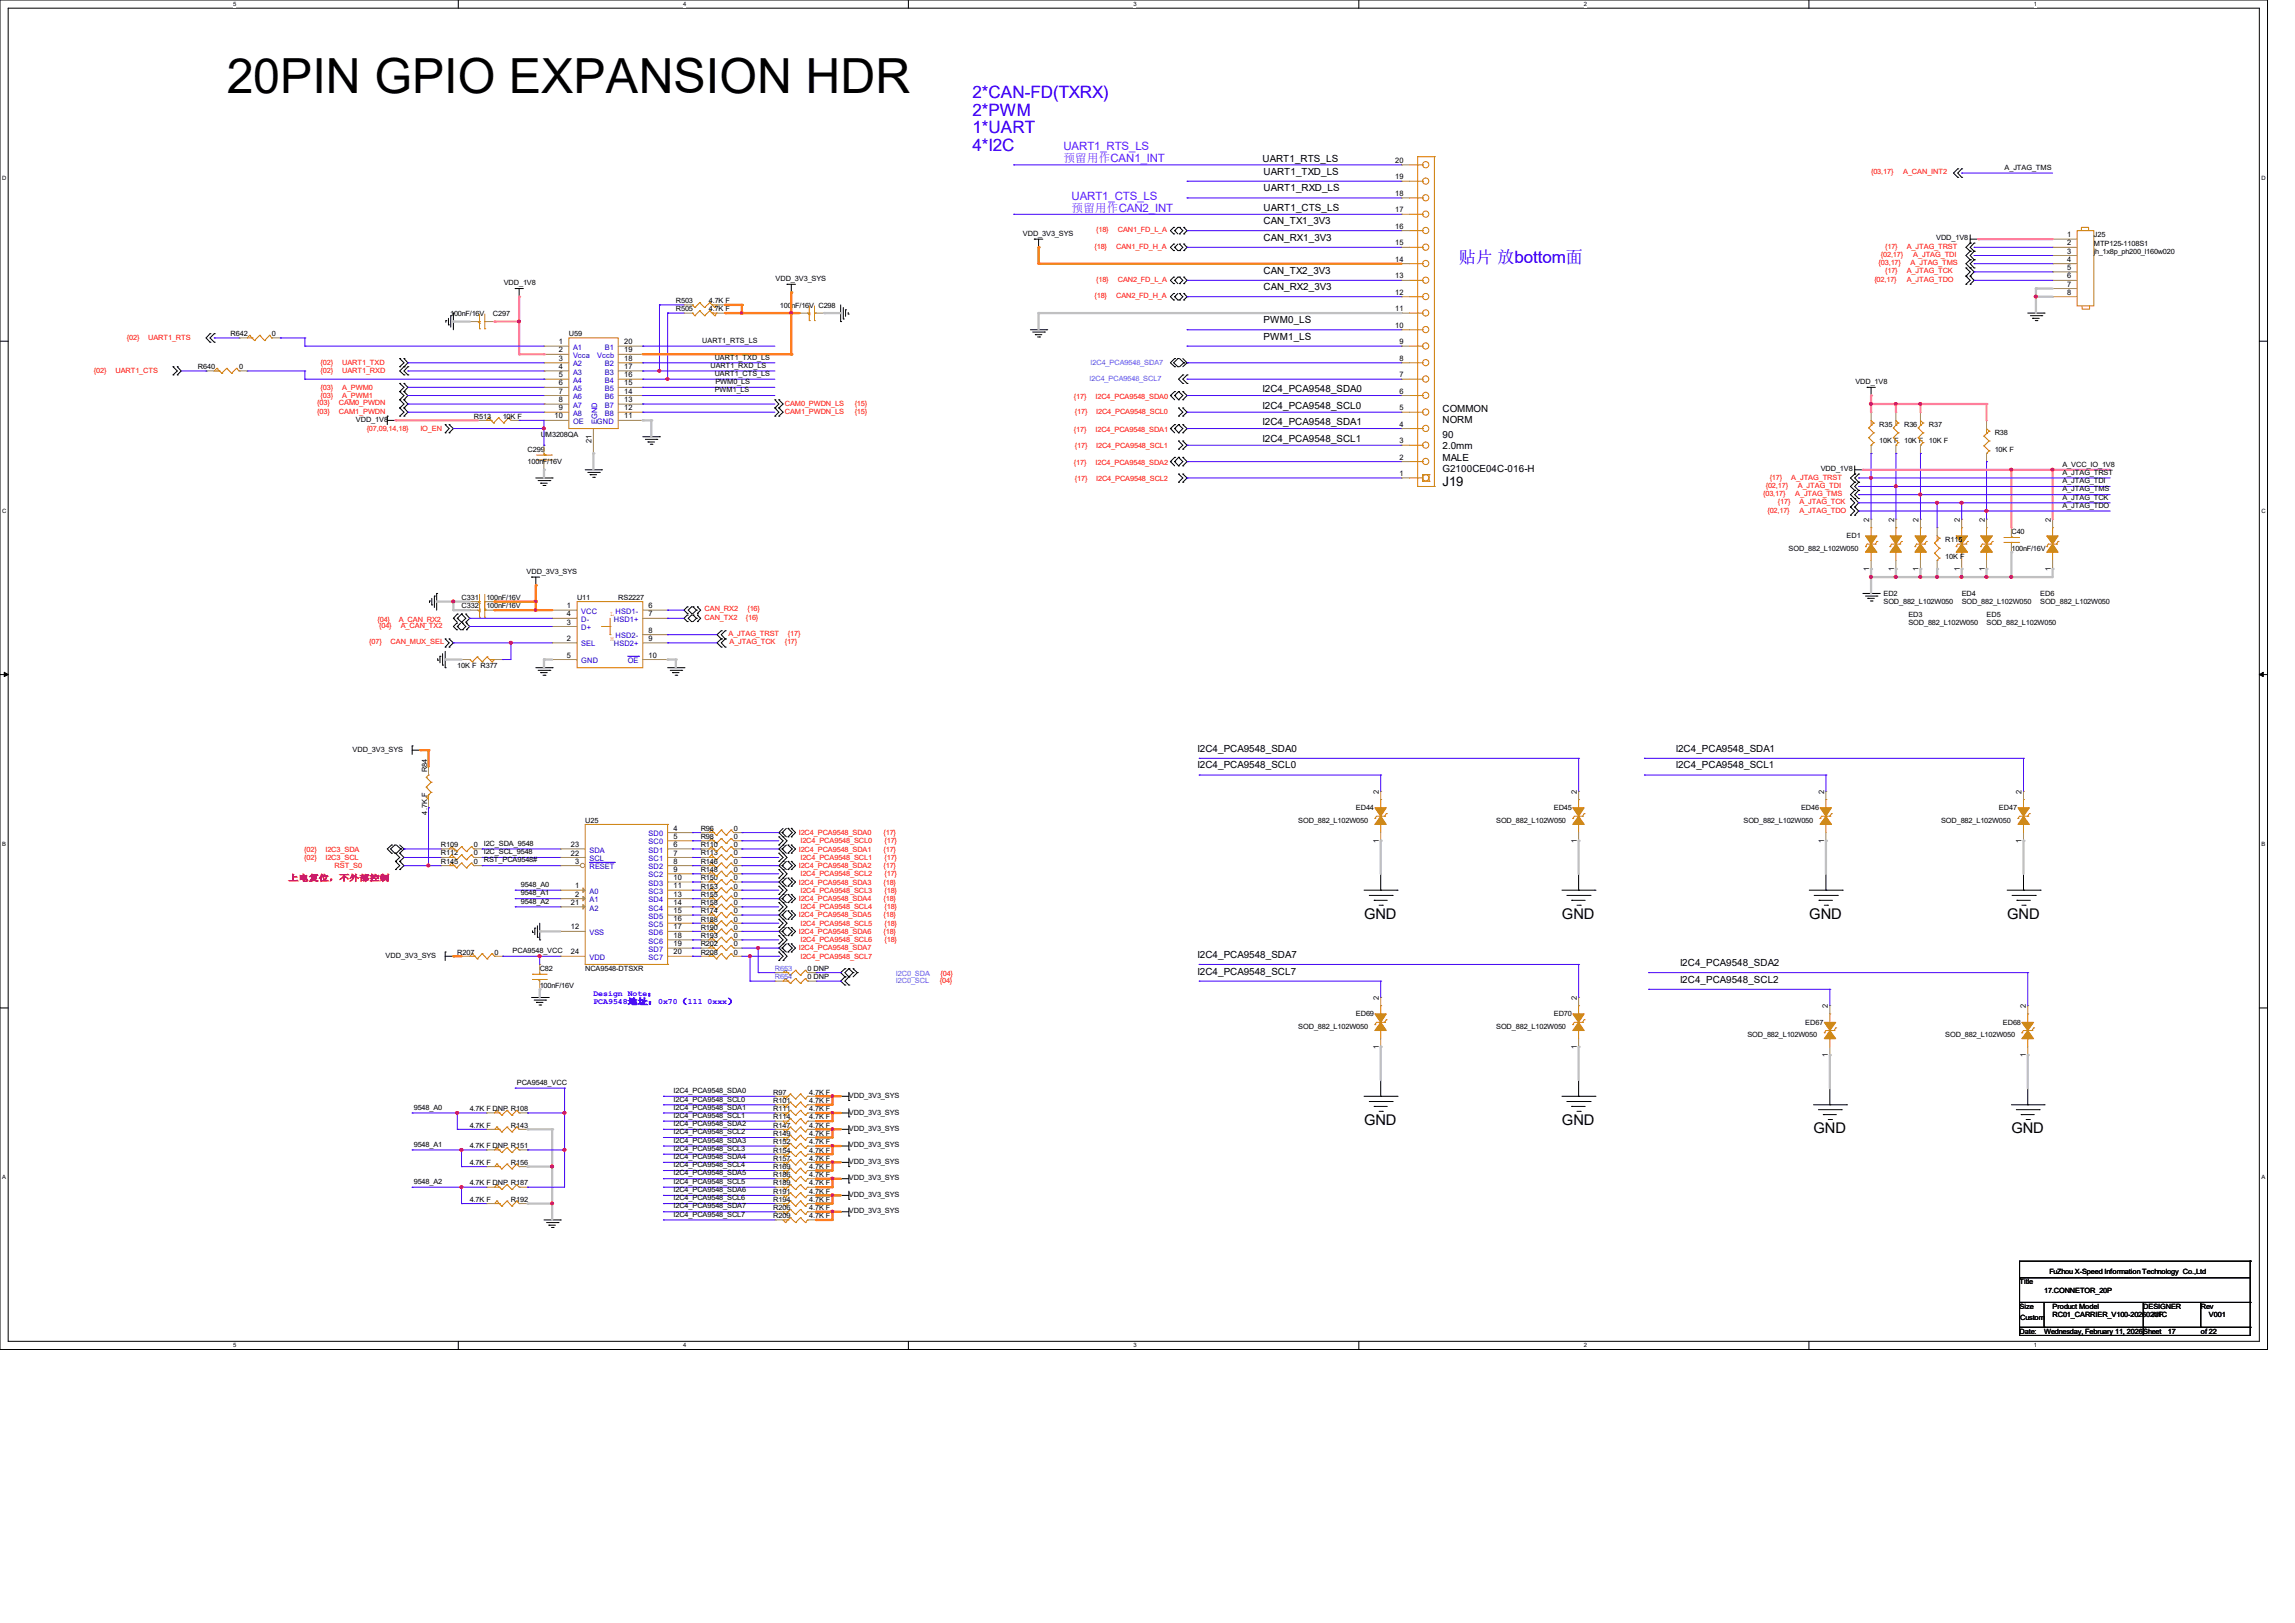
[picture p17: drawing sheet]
<svg xmlns="http://www.w3.org/2000/svg" width="297mm" height="210mm" viewBox="0 0 297 210" stroke-linecap="round" stroke-linejoin="round" font-family="sans-serif">
<defs><g id="words">
<text font-size="6.3" x="29.3" y="12">20PIN GPIO EXPANSION HDR</text>
<g font-size="2.2" fill="#00f">
<text x="125.9" y="12.7">2*CAN-FD(TXRX)</text>
<text x="125.9" y="15">2*PWM</text>
<text x="125.9" y="17.3">1*UART</text>
<text x="125.9" y="19.6">4*I2C</text>
<text x="188.8" y="34">贴片 放bottom面</text>
</g>
<g font-size="1.9">
<text x="176.5" y="118.9">GND</text>
<text x="202.1" y="118.9">GND</text>
<text x="234.1" y="118.9">GND</text>
<text x="259.8" y="118.9">GND</text>
<text x="176.5" y="145.6">GND</text>
<text x="202.1" y="145.6">GND</text>
<text x="234.7" y="146.6">GND</text>
<text x="260.3" y="146.6">GND</text>
</g>
<text font-size="1.7" x="186.7" y="62.9">J19</text>
<g font-size="1.5" fill="#8000ff">
<text x="137.6" y="19.5">UART1_RTS_LS</text>
<text x="137.6" y="21">预留用作CAN1_INT</text>
<text x="138.7" y="25.9">UART1_CTS_LS</text>
<text x="138.7" y="27.4">预留用作CAN2_INT</text>
</g>
<g font-size="1.3">
<text x="163.4" y="20.9">UART1_RTS_LS</text>
<text x="163.5" y="22.6">UART1_TXD_LS</text>
<text x="163.5" y="24.8">UART1_RXD_LS</text>
<text x="163.5" y="27.3">UART1_CTS_LS</text>
<text x="163.5" y="29">CAN_TX1_3V3</text>
<text x="163.5" y="31.2">CAN_RX1_3V3</text>
<text x="163.5" y="35.4">CAN_TX2_3V3</text>
<text x="163.5" y="37.5">CAN_RX2_3V3</text>
<text x="163.5" y="41.8">PWM0_LS</text>
<text x="163.5" y="43.9">PWM1_LS</text>
<text x="163.4" y="50.8">I2C4_PCA9548_SDA0</text>
<text x="163.4" y="52.9">I2C4_PCA9548_SCL0</text>
<text x="186.7" y="53.3">COMMON</text>
<text x="163.4" y="55">I2C4_PCA9548_SDA1</text>
<text x="163.4" y="57.2">I2C4_PCA9548_SCL1</text>
<text x="186.7" y="54.7">NORM</text>
<text x="186.7" y="56.6">90</text>
<text x="186.7" y="58.1">2.0mm</text>
<text x="186.7" y="59.6">MALE</text>
<text x="186.7" y="61.1">G2100CE04C-016-H</text>
<text x="155" y="97.3">I2C4_PCA9548_SDA0</text>
<text x="155" y="99.4">I2C4_PCA9548_SCL0</text>
<text x="216.9" y="97.3">I2C4_PCA9548_SDA1</text>
<text x="216.9" y="99.4">I2C4_PCA9548_SCL1</text>
<text x="155" y="124">I2C4_PCA9548_SDA7</text>
<text x="217.4" y="125">I2C4_PCA9548_SDA2</text>
<text x="155" y="126.1">I2C4_PCA9548_SCL7</text>
<text x="217.4" y="127.2">I2C4_PCA9548_SCL2</text>
</g>
<text font-size="1.1" fill="#f00" x="37.3" y="114">上电复位，不外部控制</text>
<g font-size="1.1" fill="#00f">
<text x="76.8" y="128.9">Design Note：</text>
<text x="76.8" y="130">PCA9548地址：0x70（111 0xxx）</text>
</g>
<g font-size="1">
<text x="180.6" y="23.2">19</text>
<text x="180.6" y="21.1">20</text>
<text x="180.6" y="29.6">16</text>
<text x="180.6" y="27.5">17</text>
<text x="180.6" y="25.4">18</text>
<text x="180.6" y="33.9">14</text>
<text x="180.6" y="31.8">15</text>
<text x="267.5" y="30.7">1</text>
<text x="267.5" y="31.8">2</text>
<text x="267.5" y="32.8">3</text>
<text x="267.5" y="33.9">4</text>
<text x="267.5" y="34.9">5</text>
<text x="180.6" y="40.3">11</text>
<text x="180.6" y="38.1">12</text>
<text x="180.6" y="36">13</text>
<text x="267.5" y="36">6</text>
<text x="267.5" y="37.1">7</text>
<text x="267.5" y="38.1">8</text>
<text x="72.3" y="44.5">1</text>
<text x="72.3" y="45.6">2</text>
<text x="72.3" y="46.7">3</text>
<text x="72.3" y="47.8">4</text>
<text x="80.8" y="44.5">20</text>
<text x="80.8" y="45.6">19</text>
<text x="80.8" y="46.7">18</text>
<text x="80.8" y="47.8">17</text>
<text x="180.6" y="42.4">10</text>
<text x="181.1" y="46.7">8</text>
<text x="181.1" y="44.5">9</text>
<text x="72.3" y="48.8">5</text>
<text x="72.3" y="49.9">6</text>
<text x="72.3" y="50.9">7</text>
<text x="72.3" y="52">8</text>
<text x="72.3" y="53.1">9</text>
<text x="80.8" y="48.8">16</text>
<text x="80.8" y="49.9">15</text>
<text x="80.8" y="50.9">14</text>
<text x="80.8" y="52">13</text>
<text x="80.8" y="53.1">12</text>
<text x="181.1" y="53.1">5</text>
<text x="181.1" y="50.9">6</text>
<text x="181.1" y="48.8">7</text>
<text x="71.8" y="54.1">10</text>
<text x="76.5" y="57.3" transform="rotate(-90 76.5 57.3)">21</text>
<text x="80.8" y="54.1">11</text>
<text x="181.1" y="59.5">2</text>
<text x="181.1" y="57.4">3</text>
<text x="181.1" y="55.2">4</text>
<text x="181.1" y="61.6">1</text>
<text x="241.9" y="67.5" transform="rotate(-90 241.9 67.5)">2</text>
<text x="245.1" y="67.5" transform="rotate(-90 245.1 67.5)">2</text>
<text x="248.3" y="67.5" transform="rotate(-90 248.3 67.5)">2</text>
<text x="253.6" y="67.5" transform="rotate(-90 253.6 67.5)">2</text>
<text x="256.8" y="67.5" transform="rotate(-90 256.8 67.5)">2</text>
<text x="265.4" y="67.5" transform="rotate(-90 265.4 67.5)">2</text>
<text x="241.9" y="73.8" transform="rotate(-90 241.9 73.8)">1</text>
<text x="245.1" y="73.8" transform="rotate(-90 245.1 73.8)">1</text>
<text x="248.3" y="73.8" transform="rotate(-90 248.3 73.8)">1</text>
<text x="253.6" y="73.8" transform="rotate(-90 253.6 73.8)">1</text>
<text x="256.8" y="73.8" transform="rotate(-90 256.8 73.8)">1</text>
<text x="265.4" y="73.8" transform="rotate(-90 265.4 73.8)">1</text>
<text x="73.4" y="78.7">1</text>
<text x="73.4" y="82.9">2</text>
<text x="73.4" y="80.8">3</text>
<text x="73.4" y="79.8">4</text>
<text x="83.9" y="78.7">6</text>
<text x="83.9" y="79.8">7</text>
<text x="83.9" y="81.9">8</text>
<text x="83.9" y="82.9">9</text>
<text x="73.4" y="85.1">5</text>
<text x="83.9" y="85.1">10</text>
<text x="87.2" y="107.5">4</text>
<text x="178.4" y="102.7" transform="rotate(-90 178.4 102.7)">2</text>
<text x="204.1" y="102.7" transform="rotate(-90 204.1 102.7)">2</text>
<text x="236.1" y="102.7" transform="rotate(-90 236.1 102.7)">2</text>
<text x="261.6" y="102.7" transform="rotate(-90 261.6 102.7)">2</text>
<text x="73.9" y="110.7">22</text>
<text x="73.9" y="109.6">23</text>
<text x="74.4" y="111.8">3</text>
<text x="87.2" y="108.5">5</text>
<text x="87.2" y="109.6">6</text>
<text x="87.2" y="110.7">7</text>
<text x="87.2" y="111.8">8</text>
<text x="87.2" y="112.8">9</text>
<text x="87.2" y="113.9">10</text>
<text x="178.4" y="109.1" transform="rotate(-90 178.4 109.1)">1</text>
<text x="204.1" y="109.1" transform="rotate(-90 204.1 109.1)">1</text>
<text x="236.1" y="109.1" transform="rotate(-90 236.1 109.1)">1</text>
<text x="261.6" y="109.1" transform="rotate(-90 261.6 109.1)">1</text>
<text x="73.9" y="117.1">21</text>
<text x="74.4" y="114.9">1</text>
<text x="74.4" y="116">2</text>
<text x="87.2" y="114.9">11</text>
<text x="87.2" y="116">13</text>
<text x="87.2" y="117.1">14</text>
<text x="87.2" y="118.2">15</text>
<text x="87.2" y="119.2">16</text>
<text x="73.9" y="120.3">12</text>
<text x="73.9" y="123.5">24</text>
<text x="87.2" y="120.3">17</text>
<text x="87.2" y="121.4">18</text>
<text x="87.2" y="122.4">19</text>
<text x="87.2" y="123.5">20</text>
<text x="178.4" y="129.4" transform="rotate(-90 178.4 129.4)">2</text>
<text x="204.1" y="129.4" transform="rotate(-90 204.1 129.4)">2</text>
<text x="236.6" y="130.4" transform="rotate(-90 236.6 130.4)">2</text>
<text x="262.2" y="130.4" transform="rotate(-90 262.2 130.4)">2</text>
<text x="178.4" y="135.7" transform="rotate(-90 178.4 135.7)">1</text>
<text x="204.1" y="135.7" transform="rotate(-90 204.1 135.7)">1</text>
<text x="236.6" y="136.8" transform="rotate(-90 236.6 136.8)">1</text>
<text x="262.2" y="136.8" transform="rotate(-90 262.2 136.8)">1</text>
</g>
<g font-size="1" fill="#00c">
<text x="74.2" y="45.3">A1</text>
<text x="74.2" y="46.3">Vcca</text>
<text x="74.2" y="47.4">A2</text>
<text x="77.3" y="46.3">Vccb</text>
<text x="78.3" y="45.3">B1</text>
<text x="78.3" y="47.4">B2</text>
<text x="74.2" y="48.5">A3</text>
<text x="74.2" y="49.5">A4</text>
<text x="74.2" y="50.6">A5</text>
<text x="74.2" y="51.6">A6</text>
<text x="74.2" y="52.7">A7</text>
<text x="74.2" y="53.8">A8</text>
<text x="78.3" y="48.5">B3</text>
<text x="78.3" y="49.5">B4</text>
<text x="78.3" y="50.6">B5</text>
<text x="78.3" y="51.6">B6</text>
<text x="78.3" y="52.7">B7</text>
<text x="78.3" y="53.8">B8</text>
<text x="74.2" y="54.9">OE</text>
<text x="77.3" y="54.9">GND</text>
<text x="77.3" y="54.9" transform="rotate(-90 77.3 54.9)">EGND</text>
<text x="75.2" y="79.4">VCC</text>
<text x="75.2" y="83.7">SEL</text>
<text x="75.2" y="81.5">D+</text>
<text x="75.2" y="80.5">D-</text>
<text x="79.5" y="80.5">HSD1+</text>
<text x="79.5" y="83.7">HSD2+</text>
<text x="79.7" y="79.4">HSD1-</text>
<text x="79.7" y="82.6">HSD2-</text>
<text x="75.2" y="85.8">GND</text>
<text x="81.2" y="85.8">OE</text>
<text x="76.3" y="112.5">RESET</text>
<text x="76.3" y="111.4">SCL</text>
<text x="76.3" y="110.3">SDA</text>
<text x="83.9" y="108.2">SD0</text>
<text x="83.9" y="109.3">SC0</text>
<text x="83.9" y="110.3">SD1</text>
<text x="83.9" y="111.4">SC1</text>
<text x="83.9" y="112.5">SD2</text>
<text x="83.9" y="113.5">SC2</text>
<text x="76.3" y="115.7">A0</text>
<text x="76.3" y="116.8">A1</text>
<text x="76.3" y="117.8">A2</text>
<text x="83.9" y="114.6">SD3</text>
<text x="83.9" y="115.7">SC3</text>
<text x="83.9" y="116.8">SD4</text>
<text x="83.9" y="117.8">SC4</text>
<text x="83.9" y="118.9">SD5</text>
<text x="83.9" y="119.9">SC5</text>
<text x="76.3" y="121">VSS</text>
<text x="76.3" y="124.2">VDD</text>
<text x="83.9" y="121">SD6</text>
<text x="83.9" y="122.1">SC6</text>
<text x="83.9" y="123.2">SD7</text>
<text x="83.9" y="124.2">SC7</text>
</g>
<g font-size=".9" fill="#f00">
<text x="242.1" y="22.5">{03,17}</text>
<text x="246.3" y="22.5">A_CAN_INT2</text>
<text x="141.6" y="32.2">{18}</text>
<text x="141.9" y="30.1">{18}</text>
<text x="144.4" y="32.2">CAN1_FD_H_A</text>
<text x="144.7" y="30.1">CAN1_FD_L_A</text>
<text x="243.1" y="34.3">{03,17}</text>
<text x="243.4" y="33.3">{02,17}</text>
<text x="244" y="32.2">{17}</text>
<text x="244" y="35.4">{17}</text>
<text x="246.8" y="32.2">A_JTAG_TRST</text>
<text x="246.8" y="35.4">A_JTAG_TCK</text>
<text x="247.3" y="34.3">A_JTAG_TMS</text>
<text x="247.6" y="33.3">A_JTAG_TDI</text>
<text x="141.6" y="38.6">{18}</text>
<text x="141.9" y="36.4">{18}</text>
<text x="144.4" y="38.6">CAN2_FD_H_A</text>
<text x="144.7" y="36.4">CAN2_FD_L_A</text>
<text x="242.6" y="36.4">{02,17}</text>
<text x="246.8" y="36.4">A_JTAG_TDO</text>
<text x="16.4" y="44">{02}</text>
<text x="19.2" y="44">UART1_RTS</text>
<text x="41.5" y="47.2">{02}</text>
<text x="44.3" y="47.2">UART1_TXD</text>
<text x="12.1" y="48.3">{02}</text>
<text x="14.9" y="48.3">UART1_CTS</text>
<text x="41.1" y="52.5">{03}</text>
<text x="41.1" y="53.6">{03}</text>
<text x="41.5" y="48.3">{02}</text>
<text x="41.5" y="50.5">{03}</text>
<text x="41.5" y="51.5">{03}</text>
<text x="43.9" y="52.5">CAM0_PWDN</text>
<text x="43.9" y="53.6">CAM1_PWDN</text>
<text x="44.3" y="48.3">UART1_RXD</text>
<text x="44.3" y="50.5">A_PWM0</text>
<text x="44.3" y="51.5">A_PWM1</text>
<text x="101.6" y="52.6">CAM0_PWDN_LS</text>
<text x="101.6" y="53.6">CAM1_PWDN_LS</text>
<text x="110.6" y="52.6">{15}</text>
<text x="110.6" y="53.6">{15}</text>
<text x="139" y="51.6">{17}</text>
<text x="139.1" y="53.6">{17}</text>
<text x="141.8" y="51.6">I2C4_PCA9548_SDA0</text>
<text x="141.9" y="53.6">I2C4_PCA9548_SCL0</text>
<text x="47.5" y="55.8">{07,09,14,18}</text>
<text x="54.4" y="55.8">IO_EN</text>
<text x="139" y="55.9">{17}</text>
<text x="139.1" y="57.9">{17}</text>
<text x="141.8" y="55.9">I2C4_PCA9548_SDA1</text>
<text x="141.9" y="57.9">I2C4_PCA9548_SCL1</text>
<text x="139" y="60.2">{17}</text>
<text x="139.1" y="62.2">{17}</text>
<text x="141.8" y="60.2">I2C4_PCA9548_SDA2</text>
<text x="141.9" y="62.2">I2C4_PCA9548_SCL2</text>
<text x="228.2" y="64.2">{03,17}</text>
<text x="228.5" y="63.1">{02,17}</text>
<text x="229" y="62.1">{17}</text>
<text x="230.1" y="65.3">{17}</text>
<text x="231.8" y="62.1">A_JTAG_TRST</text>
<text x="232.3" y="64.2">A_JTAG_TMS</text>
<text x="232.7" y="63.1">A_JTAG_TDI</text>
<text x="232.9" y="65.3">A_JTAG_TCK</text>
<text x="228.7" y="66.3">{02,17}</text>
<text x="232.9" y="66.3">A_JTAG_TDO</text>
<text x="47.8" y="83.4">{07}</text>
<text x="48.9" y="80.4">{04}</text>
<text x="50.5" y="83.4">CAN_MUX_SEL</text>
<text x="51.6" y="80.4">A_CAN_RX2</text>
<text x="51.9" y="81.3">A_CAN_TX2</text>
<text x="91.2" y="79.1">CAN_RX2</text>
<text x="91.2" y="80.2">CAN_TX2</text>
<text x="94.3" y="82.3">A_JTAG_TRST</text>
<text x="94.4" y="83.4">A_JTAG_TCK</text>
<text x="96.5" y="80.2">{16}</text>
<text x="96.7" y="79.1">{16}</text>
<text x="101.6" y="83.4">{17}</text>
<text x="102" y="82.3">{17}</text>
<text x="39.4" y="110.2">{02}</text>
<text x="39.4" y="111.3">{02}</text>
<text x="42.1" y="110.2">I2C3_SDA</text>
<text x="42.1" y="111.3">I2C3_SCL</text>
<text x="43.3" y="112.3">RST_S0</text>
<text x="103.4" y="108">I2C4_PCA9548_SDA0</text>
<text x="103.4" y="110.2">I2C4_PCA9548_SDA1</text>
<text x="103.4" y="112.3">I2C4_PCA9548_SDA2</text>
<text x="103.6" y="109.1">I2C4_PCA9548_SCL0</text>
<text x="103.6" y="111.3">I2C4_PCA9548_SCL1</text>
<text x="103.6" y="113.4">I2C4_PCA9548_SCL2</text>
<text x="114.3" y="108">{17}</text>
<text x="114.3" y="110.2">{17}</text>
<text x="114.3" y="112.3">{17}</text>
<text x="114.5" y="109.1">{17}</text>
<text x="114.5" y="111.3">{17}</text>
<text x="114.5" y="113.4">{17}</text>
<text x="103.4" y="114.5">I2C4_PCA9548_SDA3</text>
<text x="103.4" y="116.6">I2C4_PCA9548_SDA4</text>
<text x="103.4" y="118.7">I2C4_PCA9548_SDA5</text>
<text x="103.6" y="115.5">I2C4_PCA9548_SCL3</text>
<text x="103.6" y="117.6">I2C4_PCA9548_SCL4</text>
<text x="103.6" y="119.8">I2C4_PCA9548_SCL5</text>
<text x="114.3" y="114.5">{18}</text>
<text x="114.3" y="116.6">{18}</text>
<text x="114.3" y="118.7">{18}</text>
<text x="114.5" y="115.5">{18}</text>
<text x="114.5" y="117.6">{18}</text>
<text x="114.5" y="119.8">{18}</text>
<text x="103.4" y="120.9">I2C4_PCA9548_SDA6</text>
<text x="103.4" y="123">I2C4_PCA9548_SDA7</text>
<text x="103.6" y="121.9">I2C4_PCA9548_SCL6</text>
<text x="103.6" y="124">I2C4_PCA9548_SCL7</text>
<text x="114.3" y="120.9">{18}</text>
<text x="114.5" y="121.9">{18}</text>
<text x="121.6" y="127.3">{04}</text>
<text x="121.7" y="126.3">{04}</text>
</g>
<g font-size=".9">
<text x="259.4" y="22">A_JTAG_TMS</text>
<text x="132.4" y="30.5">VDD_3V3_SYS</text>
<text x="250.6" y="31.1">VDD_1V8</text>
<text x="271" y="30.7">J25</text>
<text x="271" y="31.8">MTP125-1108S1</text>
<text x="271" y="32.9">jh_1x8p_ph200_l160w020</text>
<text x="58.3" y="40.9">100nF/16V</text>
<text x="63.8" y="40.9">C297</text>
<text x="65.2" y="36.9">VDD_1V8</text>
<text x="87.5" y="39.2">R503</text>
<text x="87.5" y="40.3">R505</text>
<text x="91.7" y="39.2">4.7K F</text>
<text x="91.7" y="40.3">4.7K F</text>
<text x="100.4" y="36.4">VDD_3V3_SYS</text>
<text x="100.9" y="39.8">100nF/16V C298</text>
<text x="25.6" y="47.8">R640</text>
<text x="29.8" y="43.5">R642</text>
<text x="30.9" y="47.8">0</text>
<text x="35.2" y="43.5">0</text>
<text x="73.6" y="43.5">U59</text>
<text x="90.9" y="44.4">UART1_RTS_LS</text>
<text x="91.9" y="47.6">UART1_RXD_LS</text>
<text x="92.5" y="46.5">UART1_TXD_LS</text>
<text x="92.5" y="48.6">UART1_CTS_LS</text>
<text x="92.5" y="50.8">PWM1_LS</text>
<text x="92.6" y="49.7">PWM0_LS</text>
<text x="240.1" y="49.7">VDD_1V8</text>
<text x="46.1" y="54.6">VDD_1V8</text>
<text x="61.3" y="54.2">R513</text>
<text x="65.1" y="54.2">10K F</text>
<text x="68.3" y="58.5">C299</text>
<text x="70" y="56.5">UM3208QA</text>
<text x="243.2" y="55.2">R35</text>
<text x="243.2" y="57.4">10K F</text>
<text x="246.4" y="55.2">R36</text>
<text x="246.4" y="57.4">10K F</text>
<text x="249.6" y="55.2">R37</text>
<text x="249.6" y="57.4">10K F</text>
<text x="258.1" y="56.3">R38</text>
<text x="258.1" y="58.5">10K F</text>
<text x="68.3" y="60">100nF/16V</text>
<text x="235.6" y="61">VDD_1V8</text>
<text x="266.9" y="60.4">A_VCC_IO_1V8</text>
<text x="266.9" y="61.4">A_JTAG_TRST</text>
<text x="266.9" y="62.5">A_JTAG_TDI</text>
<text x="266.9" y="63.6">A_JTAG_TMS</text>
<text x="266.9" y="64.6">A_JTAG_TCK</text>
<text x="266.9" y="65.7">A_JTAG_TDO</text>
<text x="231.5" y="71.2">SOD_882_L102W050</text>
<text x="239" y="69.6">ED1</text>
<text x="251.8" y="70.2">R115</text>
<text x="260.3" y="69.1">C40</text>
<text x="260.3" y="71.2">100nF/16V</text>
<text x="59.7" y="77.6">C331</text>
<text x="62.9" y="77.6">100nF/16V</text>
<text x="68.2" y="74.3">VDD_3V3_SYS</text>
<text x="74.7" y="77.6">U11</text>
<text x="80" y="77.6">RS2227</text>
<text x="243.8" y="77.1">ED2</text>
<text x="251.8" y="72.3">10K F</text>
<text x="253.9" y="77.1">ED4</text>
<text x="264" y="77.1">ED6</text>
<text x="59.7" y="78.7">C332</text>
<text x="62.9" y="78.7">100nF/16V</text>
<text x="243.8" y="78.2">SOD_882_L102W050</text>
<text x="247" y="79.8">ED3</text>
<text x="247" y="80.9">SOD_882_L102W050</text>
<text x="253.9" y="78.2">SOD_882_L102W050</text>
<text x="257.1" y="79.8">ED5</text>
<text x="257.1" y="80.9">SOD_882_L102W050</text>
<text x="264" y="78.2">SOD_882_L102W050</text>
<text x="59.2" y="86.5">10K F R377</text>
<text x="45.6" y="97.3">VDD_3V3_SYS</text>
<text x="55.3" y="99.9" transform="rotate(-90 55.3 99.9)">R84</text>
<text x="55.3" y="105.4" transform="rotate(-90 55.3 105.4)">4.7K F</text>
<text x="75.7" y="106.5">U25</text>
<text x="90.7" y="107.5">R96</text>
<text x="95" y="107.5">0</text>
<text x="168" y="106.5">SOD_882_L102W050</text>
<text x="175.5" y="104.9">ED44</text>
<text x="193.6" y="106.5">SOD_882_L102W050</text>
<text x="201.1" y="104.9">ED45</text>
<text x="225.6" y="106.5">SOD_882_L102W050</text>
<text x="233.1" y="104.9">ED46</text>
<text x="251.2" y="106.5">SOD_882_L102W050</text>
<text x="258.7" y="104.9">ED47</text>
<text x="57.1" y="110.7">R112</text>
<text x="57.1" y="111.8">R145</text>
<text x="57.1" y="109.6">R109</text>
<text x="61.3" y="110.7">0</text>
<text x="61.3" y="111.8">0</text>
<text x="61.3" y="109.6">0</text>
<text x="62.6" y="109.4">I2C_SDA_9548</text>
<text x="62.6" y="110.5">I2C_SCL_9548</text>
<text x="62.6" y="111.6">RST_PCA9548#</text>
<text x="90.7" y="113.9">R150</text>
<text x="90.7" y="110.7">R113</text>
<text x="90.7" y="108.6">R98</text>
<text x="90.7" y="111.8">R146</text>
<text x="90.7" y="109.6">R110</text>
<text x="90.7" y="112.9">R148</text>
<text x="95" y="113.9">0</text>
<text x="95" y="110.7">0</text>
<text x="95" y="108.6">0</text>
<text x="95" y="111.8">0</text>
<text x="95" y="109.6">0</text>
<text x="95" y="112.9">0</text>
<text x="67.4" y="114.8">9548_A0</text>
<text x="67.4" y="115.9">9548_A1</text>
<text x="67.4" y="116.9">9548_A2</text>
<text x="90.7" y="119.3">R188</text>
<text x="90.7" y="115">R153</text>
<text x="90.7" y="116">R155</text>
<text x="90.7" y="117.1">R158</text>
<text x="90.7" y="118.2">R174</text>
<text x="95" y="119.3">0</text>
<text x="95" y="115">0</text>
<text x="95" y="116">0</text>
<text x="95" y="117.1">0</text>
<text x="95" y="118.2">0</text>
<text x="49.9" y="123.9">VDD_3V3_SYS</text>
<text x="59.2" y="123.5">R207</text>
<text x="64" y="123.5">0</text>
<text x="66.3" y="123.3">PCA9548_VCC</text>
<text x="69.9" y="125.6">C82</text>
<text x="75.7" y="125.6">NCA9548-DTSXR</text>
<text x="90.7" y="120.3">R190</text>
<text x="90.7" y="121.4">R193</text>
<text x="90.7" y="122.5">R202</text>
<text x="90.7" y="123.5">R208</text>
<text x="95" y="120.3">0</text>
<text x="95" y="121.4">0</text>
<text x="95" y="122.5">0</text>
<text x="95" y="123.5">0</text>
<text x="104.5" y="125.6">0 DNP</text>
<text x="69.9" y="127.8">100nF/16V</text>
<text x="104.5" y="126.7">0 DNP</text>
<text x="175.5" y="131.5">ED69</text>
<text x="201.1" y="131.5">ED70</text>
<text x="168" y="133.1">SOD_882_L102W050</text>
<text x="193.6" y="133.1">SOD_882_L102W050</text>
<text x="226.1" y="134.2">SOD_882_L102W050</text>
<text x="233.6" y="132.6">ED67</text>
<text x="251.8" y="134.2">SOD_882_L102W050</text>
<text x="259.2" y="132.6">ED68</text>
<text x="53.6" y="143.6">9548_A0</text>
<text x="60.8" y="143.8">4.7K F DNP R108</text>
<text x="66.9" y="140.4">PCA9548_VCC</text>
<text x="87.2" y="141.4">I2C4_PCA9548_SDA0</text>
<text x="87.2" y="142.5">I2C4_PCA9548_SCL0</text>
<text x="87.2" y="143.6">I2C4_PCA9548_SDA1</text>
<text x="100.1" y="141.6">R97</text>
<text x="100.1" y="142.7">R101</text>
<text x="100.1" y="143.8">R111</text>
<text x="104.7" y="141.6">4.7K F</text>
<text x="104.7" y="142.7">4.7K F</text>
<text x="104.7" y="143.8">4.7K F</text>
<text x="109.9" y="142.1">VDD_3V3_SYS</text>
<text x="53.6" y="148.4">9548_A1</text>
<text x="60.8" y="148.6">4.7K F DNP R151</text>
<text x="60.8" y="145.9">4.7K F</text>
<text x="66.1" y="145.9">R143</text>
<text x="87.2" y="144.7">I2C4_PCA9548_SCL1</text>
<text x="87.2" y="145.7">I2C4_PCA9548_SDA2</text>
<text x="87.2" y="146.8">I2C4_PCA9548_SCL2</text>
<text x="87.2" y="147.9">I2C4_PCA9548_SDA3</text>
<text x="87.2" y="148.9">I2C4_PCA9548_SCL3</text>
<text x="87.2" y="150">I2C4_PCA9548_SDA4</text>
<text x="100.1" y="145.9">R147</text>
<text x="100.1" y="147">R149</text>
<text x="100.1" y="148">R152</text>
<text x="100.1" y="144.9">R114</text>
<text x="100.1" y="149.1">R154</text>
<text x="104.7" y="145.9">4.7K F</text>
<text x="104.7" y="147">4.7K F</text>
<text x="104.7" y="148">4.7K F</text>
<text x="104.7" y="144.9">4.7K F</text>
<text x="104.7" y="149.1">4.7K F</text>
<text x="109.9" y="144.2">VDD_3V3_SYS</text>
<text x="109.9" y="146.3">VDD_3V3_SYS</text>
<text x="109.9" y="148.5">VDD_3V3_SYS</text>
<text x="53.6" y="153.2">9548_A2</text>
<text x="60.8" y="155.5">4.7K F</text>
<text x="60.8" y="153.4">4.7K F DNP R187</text>
<text x="60.8" y="150.7">4.7K F</text>
<text x="66.1" y="155.5">R192</text>
<text x="66.1" y="150.7">R156</text>
<text x="87.2" y="151">I2C4_PCA9548_SCL4</text>
<text x="87.2" y="152.1">I2C4_PCA9548_SDA5</text>
<text x="87.2" y="153.2">I2C4_PCA9548_SCL5</text>
<text x="87.2" y="154.3">I2C4_PCA9548_SDA6</text>
<text x="87.2" y="155.3">I2C4_PCA9548_SCL6</text>
<text x="100.1" y="150.2">R157</text>
<text x="100.1" y="155.5">R194</text>
<text x="100.1" y="151.3">R169</text>
<text x="100.1" y="152.3">R186</text>
<text x="100.1" y="153.4">R189</text>
<text x="100.1" y="154.5">R191</text>
<text x="104.7" y="150.2">4.7K F</text>
<text x="104.7" y="155.5">4.7K F</text>
<text x="104.7" y="151.3">4.7K F</text>
<text x="104.7" y="152.3">4.7K F</text>
<text x="104.7" y="153.4">4.7K F</text>
<text x="104.7" y="154.5">4.7K F</text>
<text x="109.9" y="150.6">VDD_3V3_SYS</text>
<text x="109.9" y="152.7">VDD_3V3_SYS</text>
<text x="109.9" y="154.9">VDD_3V3_SYS</text>
<text x="87.2" y="156.4">I2C4_PCA9548_SDA7</text>
<text x="87.2" y="157.4">I2C4_PCA9548_SCL7</text>
<text x="100.1" y="156.6">R206</text>
<text x="100.1" y="157.6">R209</text>
<text x="104.7" y="156.6">4.7K F</text>
<text x="104.7" y="157.6">4.7K F</text>
<text x="109.9" y="157">VDD_3V3_SYS</text>
<text x="261.4" y="166.2">Title</text>
<text x="264.5" y="167.3">17.CONNETOR_20P</text>
<text x="265.2" y="164.8">FuZhou X-Speed Information Technology Co.,Ltd</text>
<text x="261.4" y="169.4">Size</text>
<text x="261.4" y="172.6">Date:</text>
<text x="261.5" y="170.8">Custom</text>
<text x="264.5" y="172.6">Wednesday, February 11, 2026Sheet</text>
<text x="265.6" y="170.5">RC01_CARRIER_V100-20260211C</text>
<text x="265.6" y="169.4">Product Model</text>
<text x="277.4" y="169.4">DESIGNER</text>
<text x="278.4" y="170.5">JJF</text>
<text x="280.5" y="172.6">17</text>
<text x="284.8" y="169.4">Rev</text>
<text x="284.8" y="172.6">of 22</text>
<text x="285.9" y="170.5">V001</text>
</g>
<g font-size=".9" fill="#0080ff">
<text x="141.1" y="47.2">I2C4_PCA9548_SDA7</text>
<text x="141" y="49.4">I2C4_PCA9548_SCL7</text>
<text x="100.3" y="125.6">R653</text>
<text x="100.3" y="126.7">R654</text>
<text x="116" y="126.3">I2C0_SDA</text>
<text x="116" y="127.3">I2C0_SCL</text>
</g>
<g font-size=".9" fill="#cc8006">
<text x="79" y="82.9">H</text>
<text x="79" y="79.7">L</text>
</g>
<g font-size=".8">
<text x="30.2" y=".8">5</text>
<text x="88.4" y=".8">4</text>
<text x="146.7" y=".8">3</text>
<text x="205" y=".8">2</text>
<text x="263.2" y=".8">1</text>
<text x=".3" y="23.2">D</text>
<text x="292.7" y="23.2">D</text>
<text x=".3" y="66.3">C</text>
<text x="292.7" y="66.3">C</text>
<text x=".3" y="109.5">B</text>
<text x="292.7" y="109.5">B</text>
<text x=".3" y="152.6">A</text>
<text x="292.7" y="152.6">A</text>
<text x="30.2" y="174.3">5</text>
<text x="88.4" y="174.3">4</text>
<text x="146.7" y="174.3">3</text>
<text x="205" y="174.3">2</text>
<text x="263.2" y="174.3">1</text>
</g>
</g></defs>
<path d="M0 0h293.5v174.6h-293.5zM1.1 1.1h291.3v172.5h-291.3z" fill="none" stroke="#000" stroke-width=".13"/>
<g fill="#fff">
<path d="M30.2 .1h.4v.8h-.4z"/>
<path d="M30.2 173.7h.4v.8h-.4z"/>
</g>
<path d="M59.3 0v1.1M59.3 173.6v1" fill="none" stroke="#000" stroke-width=".13"/>
<g fill="#fff">
<path d="M88.4 .1h.4v.8h-.4z"/>
<path d="M88.4 173.7h.4v.8h-.4z"/>
</g>
<path d="M117.6 0v1.1M117.6 173.6v1" fill="none" stroke="#000" stroke-width=".13"/>
<g fill="#fff">
<path d="M146.7 .1h.4v.8h-.4z"/>
<path d="M146.7 173.7h.4v.8h-.4z"/>
</g>
<path d="M175.9 0v1.1M175.9 173.6v1" fill="none" stroke="#000" stroke-width=".13"/>
<g fill="#fff">
<path d="M205 .1h.4v.8h-.4z"/>
<path d="M205 173.7h.4v.8h-.4z"/>
</g>
<path d="M234.1 0v1.1M234.1 173.6v1" fill="none" stroke="#000" stroke-width=".13"/>
<g fill="#fff">
<path d="M263.2 .1h.4v.8h-.4z"/>
<path d="M263.2 173.7h.4v.8h-.4z"/>
<path d="M.3 22.6h.5v.8h-.5z"/>
<path d="M292.7 22.6h.5v.8h-.5z"/>
<path d="M.3 65.7h.5v.8h-.5z"/>
<path d="M292.7 65.7h.5v.8h-.5z"/>
</g>
<path d="M0 44.2h1.1M292.4 44.2h1.1" fill="none" stroke="#000" stroke-width=".13"/>
<g fill="#fff">
<path d="M.3 108.8h.5v.8h-.5z"/>
<path d="M292.7 108.8h.5v.8h-.5z"/>
</g>
<path d="M0 87.3h1.1M292.4 87.3h1.1" fill="none" stroke="#000" stroke-width=".13"/>
<path d="M.6 87l.5 .3-.5 .2zM292.4 87.3l.5-.3v.5z" fill="#000" stroke="#000" stroke-width=".13"/>
<g fill="#fff">
<path d="M.3 152h.5v.8h-.5z"/>
<path d="M292.7 152h.5v.8h-.5z"/>
</g>
<g fill="none" stroke="#000" stroke-width=".13">
<path d="M66.7 37.3h.1M66.7 37.3h1M67.2 38.4h.1M67.2 37.3v1.1M101.9 36.8h.1M101.9 36.8h1.1M102.4 37.8h.1M102.4 36.8v1M108.8 39.5v2.1M109.1 39.8v1.5M133.9 30.9h.1M133.9 30.9h1.1"/>
<path d="M134.4 32h.1M134.4 30.9v1.1M151.9 30.3h.1M151.9 29.4h.1M151.9 31.6h.1M151.9 32.4h.1M151.9 36.7h.1M151.9 35.9h.1M151.9 38h.1M151.9 38.8h.1M151.9 31.6l-.4 .4 .4 .4M151.9 29.4l-.4 .4 .4 .5"/>
<path d="M151.9 35.9l-.4 .4 .4 .4M151.9 38l-.4 .4 .4 .4M152 29.8h.1M152 32h.1M152 36.3h.1M152 38.4h.1M152 29.8l.4 .5M152 32l.4 .4M152 36.3l.4 .4M152 38.4l.4 .4M152.4 29.4h.1M152.4 32.4h.1"/>
<path d="M152.4 35.9h.1M152.4 38.8h.1M152.4 29.4l-.4 .4M152.4 31.6l-.4 .4M152.4 35.9l-.4 .4M152.4 38l-.4 .4M152.7 29.4h.1M152.7 30.3h.1M152.7 32.4h.1M152.7 31.6h.1M152.7 35.9h.1M152.7 36.7h.1"/>
<path d="M152.7 38.8h.1M152.7 38h.1M152.7 29.4l.4 .4-.4 .5M152.7 31.6l.4 .4-.4 .4M152.7 35.9l.4 .4-.4 .4M152.7 38l.4 .4-.4 .4M153.2 29.4h.1M153.2 30.3h.1M153.2 32.4h.1M153.2 31.6h.1M153.2 35.9h.1M153.2 36.7h.1"/>
<path d="M153.2 38.8h.1M153.2 38h.1M153.2 29.4l.4 .4-.4 .5M153.2 31.6l.4 .4-.4 .4M153.2 35.9l.4 .4-.4 .4M153.2 38l.4 .4-.4 .4M253.4 21.8h.1M253.4 22.9h.1M253.4 21.8l-.6 .6 .6 .5M253.9 21.8h.1M253.9 22.9h.1M253.9 21.8l-.5 .6 .5 .5"/>
<path d="M254.4 34.7h.1M254.4 35.7h.1M254.4 36.8h.1M254.4 34.7l.6 .5-.6 .5M254.4 35.7l.6 .6-.6 .5M255 31.5h.1M255 32.5h.1M255 33.6h.1M255 34.7h.1M255 35.7h.1M255 36.8h.1M255 30.9h1"/>
<path d="M255 30.4v1.1M255 31.5l-.6 .5 .6 .5M255 32.5l-.6 .6 .6 .5M255 33.6l-.6 .5 1.1 1.1-.5 .5M255 35.7l.5 .6-.5 .5M255.5 32.5h.1M255.5 31.5h.1M255.5 33.6h.1M255.5 34.7h.1M255.5 31.5l-.5 .5 .5 .5M255.5 32.5l-.5 .6 .5 .5M255.5 33.6l-.5 .5 .5 .6"/>
<path d="M256 30.9h.1M22.4 48.5h.1M22.4 47.5h.1M22.4 47.5l.5 .5-.5 .5M22.9 47.5h.1M22.9 48.5h.1M22.9 47.5l.6 .5-.6 .5M27.2 43.2h.1M27.2 44.3h.1M27.2 43.2l-.5 .5 .5 .6M27.7 43.2h.1M27.7 44.3h.1"/>
<path d="M27.7 43.2l-.5 .5 .5 .6M50.1 53.8h.1M50.1 54.4h1.1M50.1 53.8v1.1M51.2 54.4h.1M51.7 47.5h.1M51.7 46.4h.1M51.7 50.7h.1M51.7 49.6h.1M51.7 51.7h.1M51.7 52.8h.1M51.7 53.8h.1"/>
<path d="M51.7 46.4l.6 .5-.6 .6M51.7 49.6l.6 .5-.6 .6M51.7 50.7l.6 .5-.6 .5M51.7 51.7l.6 .6-.6 .5M51.7 52.8l.6 .5-.6 .5M52.3 46.4h.1M52.3 47.5h.1M52.3 48.5h.1M52.3 49.6h.1M52.3 50.7h.1M52.3 51.7h.1M52.3 52.8h.1"/>
<path d="M52.3 53.8h.1M52.3 46.4l.5 .5-1.1 1.1 .6 .5M52.3 49.6l.5 .5-.5 .6M52.3 50.7l.5 .5-.5 .5M52.3 51.7l.5 .6-.5 .5M52.3 52.8l.5 .5-.5 .5M52.8 47.5h.1M52.8 48.5h.1M52.8 47.5l-.5 .5 .5 .5M57.6 56h.1M57.6 54.9h.1M57.6 54.9l.5 .6-.5 .5"/>
<path d="M57.7 41.5h.1M57.7 41.5v.2M58 42h.1M58 41.2v.8M58.1 54.9h.1M58.1 56h.1M58.1 54.9l.6 .6-.6 .5M58.3 40.9h.1M58.3 40.9v1.4M58.7 40.5h.1M58.7 40.5v2.2M83.2 56.5h2.1"/>
<path d="M83.5 56.9h1.5M83.9 57.2h.1M83.9 57.2h.8M84.2 57.5h.2M84.4 57.5h.1M85 56.9h.1M85.3 56.5h.1M100.3 52.8h.1M100.3 51.7h.1M100.3 53.8h.1M100.3 51.7l.5 .6-.5 .5M100.3 52.8l.5 .5-.5 .5"/>
<path d="M100.8 51.7h.1M100.8 52.8h.1M100.8 53.8h.1M100.8 51.7l.5 .6-.5 .5M100.8 52.8l.5 .5-.5 .5M108.8 41.6h.1M109.1 41.3h.1M109.4 40.1h.1M109.4 40.1v.8M109.8 40.6h.1M109.8 40.4v.2M133.3 42.7h2.2"/>
<path d="M133.6 43h1.6M134 43.3h.1M134 43.3h.8M134.3 43.6h.2M134.5 43.6h.1M135.2 43h.1M135.5 42.7h.1M151.5 51.2h.1M151.5 55.5h.1M151.5 59.7h.1M151.5 51.2l.5 .5M151.5 55.5l.5 .5"/>
<path d="M151.5 59.7l.5 .6M152 50.7h.1M152 51.2h.1M152 54.9h.1M152 55.5h.1M152 59.2h.1M152 59.7h.1M152 46.4h.1M152 47.5h.1M152 50.7l-.5 .5M152 51.2l.5 .5M152 54.9l-.5 .6"/>
<path d="M152 55.5l.5 .5M152 59.2l-.5 .5M152 59.7l.5 .6M152 46.4l-.5 .5 .5 .6M152.4 47.5h.1M152.4 46.4h.1M152.4 46.4l-.5 .5 .5 .6M152.5 50.7h.1M152.5 51.7h.1M152.5 53.8h.1M152.5 52.8h.1M152.5 54.9h.1"/>
<path d="M152.5 56h.1M152.5 58.1h.1M152.5 57.1h.1M152.5 59.2h.1M152.5 50.7l-.5 .5M152.5 50.7l.6 .5-.6 .5M152.5 52.8l.6 .5-.6 .5M152.5 54.9l-.5 .6M152.5 54.9l.6 .6-.6 .5M152.5 57.1l.6 .5-.6 .5M152.5 59.2l-.5 .5M152.5 59.2l.6 .5-.6 .6"/>
<path d="M152.7 46.4l.5 .5M153.1 50.7h.1M153.1 51.7h.1M153.1 52.8h.1M153.1 53.8h.1M153.1 54.9h.1M153.1 56h.1M153.1 57.1h.1M153.1 58.1h.1M153.1 59.2h.1M153.1 48.5h.1M153.1 49.6h.1"/>
<path d="M153.1 52.8l.5 .5-.5 .5M153.1 50.7l.5 .5-.5 .5M153.1 57.1l.5 .5-.5 .5M153.1 54.9l.5 .6-.5 .5M153.1 59.2l.5 .5-.5 .6M153.1 46.4l.5 .5M153.1 48.5l-.6 .6 .6 .5M153.2 46.9h.1M153.2 46.9l-.5 .6M153.6 46.9h.1M153.6 48.5h.1M153.6 49.6h.1"/>
<path d="M153.6 46.9l-.5 .6M153.6 48.5l-.5 .6 .5 .5M241.6 50.1h.1M241.6 50.1h1.1M242.1 51.2h.1M242.1 50.1v1.1M262.4 40.5h2.1M262.8 40.9h1.4M263.1 41.2h.1M263.1 41.2h.8M263.4 41.5h.2M263.6 41.5h.1"/>
<path d="M264.2 40.9h.1M264.5 40.5h.1M55.6 77.8h.1M55.6 77.8v.2M55.9 78.3h.1M55.9 77.4v.9M56.2 77.1h.1M56.2 77.1v1.5M56.5 76.8h.1M56.5 76.8v2.2M59.2 79.5h.1M59.2 79.5l-.5 .5"/>
<path d="M59.7 79.5h.1M59.7 79.5l-.5 .5M59.7 79.5l.6 .5-.6 .5M60.3 79.5h.1M60.3 79.5l.5 .5-.5 .5M68.8 74.7h.1M68.8 74.7h1M69.3 75.7h.1M69.3 61.8h2.2M69.3 74.7v1M69.6 62.2h1.6M70 62.5h.1"/>
<path d="M70 62.5h.8M70.3 62.8h.2M70.5 62.8h.1M71.2 62.2h.1M71.5 61.8h.1M75.7 60.8h2.2M76.1 61.1h1.5M76.4 61.4h.1M76.4 61.4h.8M76.7 61.8h.2M76.9 61.8h.1M77.6 61.1h.1"/>
<path d="M77.9 60.8h.1M88.9 78.5h.1M88.9 79.4h.1M88.9 79.6h.1M88.9 78.5l-.4 .5 .4 .4M88.9 79.6l-.4 .4 .4 .4M89.5 78.5h.1M89.5 79.4h.1M89.5 79.6h.1M89.5 78.5l-.4 .5 .4 .4M89.5 79.6l-.4 .4 .4 .4M89.7 78.5h.1"/>
<path d="M89.7 79.6h.1M89.7 79.6l.4 .4M89.7 78.5l.4 .5M90.1 79h.1M90.1 79l-.4 .4M90.3 79.4h.1M90.3 78.5h.1M90.3 79.6h.1M90.3 78.5l.4 .5-.4 .4M90.3 79.6l.4 .4-.4 .4M152.5 60.3h.1M152.5 62.4h.1"/>
<path d="M152.5 61.3h.1M152.5 61.3l.6 .5-.6 .6M153.1 60.3h.1M153.1 61.3h.1M153.1 62.4h.1M153.1 61.3l.5 .5-.5 .6M239.5 64.5h.1M239.5 65.6h.1M239.5 66.7h.1M239.5 64.5l.5 .6-.5 .5M239.5 65.6l.5 .5-.5 .6M240 61.3h.1"/>
<path d="M240 62.4h.1M240 63.5h.1M240 64.5h.1M240 65.6h.1M240 66.7h.1M240 60.8h1.1M240 60.3v1M240 61.3l-.5 .5 .5 .6M240 62.4l-.5 .5 .5 .6M240 63.5l-.5 .5 .5 .5M240 64.5l.5 .6-.5 .5M240 65.6l.5 .5-.5 .6"/>
<path d="M240.5 62.4h.1M240.5 61.3h.1M240.5 63.5h.1M240.5 64.5h.1M240.5 61.3l-.5 .5 .5 .6M240.5 62.4l-.5 .5 .5 .6M240.5 63.5l-.5 .5 .5 .5M241.1 60.8h.1M241.1 76.8h2.1M241.4 77.1h1.5M241.7 77.4h.1M241.7 77.4h.9"/>
<path d="M242.1 77.8h.2M242.3 77.8h.1M242.9 77.1h.1M243.2 76.8h.1M53.3 96.5h.1M53.3 97.1h1.1M53.3 96.5v1.1M54.4 97.1h.1M56.6 85.4h.1M56.6 85.2v.2M56.9 84.9h.1M56.9 84.9v.9"/>
<path d="M57.3 86.1h.1M57.3 84.6v1.5M57.6 86.4h.1M57.6 82.7h.1M57.6 83.7h.1M57.6 84.3v2.1M57.6 82.7l.5 .5-.5 .5M58.1 83.7h.1M58.1 82.7h.1M58.1 82.7l.6 .5-.6 .5M58.7 80h.1M58.7 80l.5 .5"/>
<path d="M59.1 80.6h.1M59.1 81.5h.1M59.1 80.6l-.4 .5 .4 .4M59.2 80h.1M59.2 81.1h.1M59.2 80l.5 .5M59.2 81.1l.4 .4M59.6 81.5h.1M59.6 80.6l-.4 .5M59.7 80.5h.1M59.9 81.5h.1M59.9 80.6h.1"/>
<path d="M59.9 80.6l.4 .5-.4 .4M60.3 80.5h.1M60.4 81.5h.1M60.4 80.6h.1M60.4 80.6l.4 .5-.4 .4M69.3 86.4h2.2M69.6 86.7h1.6M70 87h.1M70 87h.8M70.3 87.4h.2M70.5 87.4h.1M71.2 86.7h.1"/>
<path d="M71.5 86.4h.1M86.4 86.4h2.1M86.7 86.7h1.5M87 87h.1M87 87h.9M87.4 87.4h.2M87.6 87.4h.1M88.2 86.7h.1M88.5 86.4h.1M88.9 80.4h.1M89.5 80.4h.1M90.1 80h.1"/>
<path d="M90.1 80l-.4 .4M90.3 80.4h.1M93.3 82.7h.1M93.3 81.6h.1M93.3 83.7h.1M93.3 81.6l-.5 .5 .5 .6M93.3 82.7l-.5 .5 .5 .5M93.9 81.6h.1M93.9 82.7h.1M93.9 83.7h.1M93.9 81.6l-.6 .5 .6 .6M93.9 82.7l-.6 .5 .6 .5"/>
<path d="M50.7 109.3h.1M50.7 110.4h.1M50.7 109.3l-.6 .6 .6 .5M51.1 110.4h.1M51.1 109.3h.1M51.1 109.3l-.6 .6 .6 .5M51.2 111.5h.1M51.2 110.4h.1M51.2 112.5h.1M51.2 110.4l.5 .6-.5 .5M51.2 111.5l.5 .5-.5 .5M51.3 109.3l.6 .6"/>
<path d="M51.7 110.4h.1M51.7 111.5h.1M51.7 112.5h.1M51.7 111.5l.6 .5-.6 .5M51.7 109.3l.6 .6M51.7 110.4l.6 .6-.6 .5M51.9 109.9h.1M51.9 109.9l-.6 .5M52.3 109.9h.1M52.3 109.9l-.6 .5M69.6 119.8v1.5M69.8 119.5v2.1"/>
<path d="M100.8 107.7h.1M100.8 108.3h.1M100.8 109.3h.1M100.8 109.9h.1M100.8 110.4h.1M100.8 111.5h.1M100.8 112h.1M100.8 112.5h.1M100.8 113.6h.1M100.8 114.1h.1M100.8 114.7h.1M100.8 115.7h.1"/>
<path d="M100.8 116.3h.1M100.8 116.8h.1M100.8 117.9h.1M100.8 118.4h.1M100.8 119h.1M100.8 118.4l1.1 1.1-.6 .5M100.8 107.7l1.1 1.1-.6 .5M100.8 108.3l.5 .5-.5 .5M100.8 109.9l.5 .5M100.8 110.4l.5 .6-.5 .5M100.8 112l.5 .5M100.8 112.5l.5 .6-.5 .5"/>
<path d="M100.8 114.1l1.1 1.1-.6 .5M100.8 114.7l.5 .5-.5 .5M100.8 116.3l.5 .5M100.8 116.8l.5 .5-.5 .6M100.8 119l.5 .5-.5 .5M101.2 107.7h.1M101.2 109.9h.1M101.2 112h.1M101.2 114.1h.1M101.2 116.3h.1M101.2 118.4h.1M101.2 107.7l.6 .6"/>
<path d="M101.2 109.9l.6 .5M101.2 112l.6 .5M101.2 114.1l.6 .6M101.2 116.3l.6 .5M101.2 118.4l.6 .6M101.3 108.3h.1M101.3 109.3h.1M101.3 110.4h.1M101.3 111.5h.1M101.3 112.5h.1M101.3 113.6h.1M101.3 114.7h.1"/>
<path d="M101.3 115.7h.1M101.3 116.8h.1M101.3 117.9h.1M101.3 119h.1M101.3 107.2l-.5 .5M101.3 110.4l.6 .6-1.1 1M101.3 109.3l-.5 .6M101.3 112.5l.6 .6-.6 .5M101.3 115.7l-.5 .6M101.3 113.6l-.5 .5M101.3 116.8l.6 .5-1.1 1.1M101.8 107.2l-.6 .5"/>
<path d="M101.8 109.3l-.6 .6M101.8 111.5l-.6 .5M101.8 113.6l-.6 .5M101.8 115.7l-.6 .6M101.8 117.9l-.6 .5M102 108.3h.1M102 107.2h.1M102 110.4h.1M102 109.3h.1M102 112.5h.1M102 111.5h.1M102 114.7h.1"/>
<path d="M102 113.6h.1M102 116.8h.1M102 115.7h.1M102 119h.1M102 117.9h.1M102 107.2l.5 .5-.5 .6M102 109.3l.5 .6-.5 .5M102 111.5l.5 .5-.5 .5M102 113.6l.5 .5-.5 .6M102 115.7l.5 .6-.5 .5M102 117.9l.5 .5-.5 .6M102.4 107.2h.1"/>
<path d="M102.4 108.3h.1M102.4 109.3h.1M102.4 110.4h.1M102.4 111.5h.1M102.4 112.5h.1M102.4 113.6h.1M102.4 114.7h.1M102.4 115.7h.1M102.4 116.8h.1M102.4 117.9h.1M102.4 119h.1M102.4 109.3l.6 .6-.6 .5"/>
<path d="M102.4 107.2l.6 .5-.6 .6M102.4 111.5l.6 .5-.6 .5M102.4 113.6l.6 .5-.6 .6M102.4 115.7l.6 .6-.6 .5M102.4 117.9l.6 .5-.6 .6M176.5 115.2h4.3M177.2 115.9h3M177.8 116.5h.1M177.8 116.5h1.7M178.5 117.1h.4M178.7 115.2h.1M178.7 113.1v2.1"/>
<path d="M178.9 117.1h.1M180.2 115.9h.1M180.8 115.2h.1M202.1 115.2h4.3M202.8 115.9h3M203.4 116.5h.1M203.4 116.5h1.7M204.1 117.1h.4M204.3 115.2h.1M204.3 113.1v2.1M204.5 117.1h.1M205.8 115.9h.1"/>
<path d="M206.4 115.2h.1M234.1 115.2h4.3M234.8 115.9h3M235.4 116.5h.1M235.4 116.5h1.8M236.1 117.1h.4M236.3 115.2h.1M236.3 113.1v2.1M236.5 117.1h.1M237.8 115.9h.1M238.4 115.2h.1M259.8 115.2h4.2"/>
<path d="M260.4 115.9h3M261 116.5h.1M261 116.5h1.8M261.7 117.1h.4M261.9 115.2h.1M261.9 113.1v2.1M262.1 117.1h.1M263.4 115.9h.1M264 115.2h.1M0 130.4h1.1M57.6 123.2h.1M57.6 123.2v1.1"/>
<path d="M57.6 123.7h1.1M58.7 123.7h.1M68.8 129.1h2.2M68.9 120.6h.1M68.9 120.4v.2M69.1 129.4h1.5M69.2 120.1h.1M69.2 120.1v.8M69.4 129.7h.1M69.4 129.7h.9M69.6 121.3h.1M69.8 130h.2"/>
<path d="M69.8 121.6h.1M70 130h.1M70.6 129.4h.1M71 129.1h.1M100.8 120h.1M100.8 120.5h.1M100.8 121.1h.1M100.8 122.1h.1M100.8 122.7h.1M100.8 123.2h.1M100.8 124.3h.1M100.8 120.5l.5 .6"/>
<path d="M100.8 121.1l.5 .5-.5 .5M100.8 122.7l.5 .5M100.8 123.2l.5 .5-.5 .6M101.2 120.5h.1M101.2 122.7h.1M101.2 120.5l.6 .6M101.2 122.7l.6 .5M101.3 120h.1M101.3 121.1h.1M101.3 122.1h.1M101.3 123.2h.1M101.3 124.3h.1"/>
<path d="M101.3 121.1l.6 .5-1.1 1.1M101.3 120l-.5 .5M101.3 123.2l.6 .5-.6 .6M101.8 120l-.6 .5M101.8 122.1l-.6 .6M102 121.1h.1M102 120h.1M102 123.2h.1M102 122.1h.1M102 122.1l.5 .6-.5 .5M102 120l.5 .5-.5 .6M102.4 120h.1"/>
<path d="M102.4 121.1h.1M102.4 122.1h.1M102.4 123.2h.1M102.4 120l.6 .5-.6 .6M102.4 122.1l.6 .6-.6 .5M109.3 125.3h.1M109.3 126.4h.1M109.3 127.5h.1M109.3 125.3l-.5 .6 .5 .5M109.3 126.4l-.5 .6 .5 .5M109.9 125.3h.1M109.9 126.4h.1"/>
<path d="M109.9 127.5h.1M109.9 125.3l.5 .6M109.9 125.3l-.6 .6 .6 .5M109.9 126.4l-.6 .6 .6 .5M110.4 125.3h.1M110.4 125.9h.1M110.4 125.3l.6 .6M110.4 125.9l-.5 .5M111 125.9h.1M111 125.9l-.6 .5M178.7 139.7v2.2M204.3 139.7v2.2"/>
<path d="M292.4 130.4h1.1M70.4 157.9h2.1M70.7 158.2h1.5M71 158.5h.1M71 158.5h.9M71.4 158.8h.2M71.6 158.8h.1M72.2 158.2h.1M72.5 157.9h.1M108.8 141.9h.1M108.8 144h.1M108.8 146.1h.1"/>
<path d="M108.8 148.3h.1M108.8 150.4h.1M108.8 152.5h.1M108.8 154.7h.1M108.8 156.8h.1M108.8 141.9h1.1M108.8 144h1.1M108.8 146.1h1.1M108.8 148.3h1.1M108.8 150.4h1.1M108.8 152.5h1.1M108.8 154.7h1.1"/>
<path d="M108.8 156.8h1.1M109.9 142.4h.1M109.9 144.5h.1M109.9 146.7h.1M109.9 148.8h.1M109.9 151h.1M109.9 153.1h.1M109.9 155.2h.1M109.9 157.4h.1M109.9 141.4v1M109.9 143.5v1M109.9 145.6v1.1"/>
<path d="M109.9 147.7v1.1M109.9 149.9v1.1M109.9 152v1.1M109.9 154.1v1.1M109.9 156.3v1.1M176.5 141.9h4.3M177.2 142.5h3M177.8 143.2h.1M177.8 143.2h1.7M178.5 143.8h.4M178.7 141.9h.1M178.9 143.8h.1"/>
<path d="M180.2 142.5h.1M180.8 141.9h.1M202.1 141.9h4.3M202.8 142.5h3M203.4 143.2h.1M203.4 143.2h1.7M204.1 143.8h.4M204.3 141.9h.1M204.5 143.8h.1M205.8 142.5h.1M206.4 141.9h.1M234.7 143h4.3"/>
<path d="M235.3 143.6h3M236 144.2h.1M236 144.2h1.7M236.6 144.9h.4M236.8 143h.1M236.8 140.8v2.2M237 144.9h.1M238.3 143.6h.1M239 143h.1M260.3 143h4.2M260.9 143.6h3M261.6 144.2h.1"/>
<path d="M261.6 144.2h1.7M262.2 144.9h.4M262.4 143h.1M262.4 140.8v2.2M262.6 144.9h.1M263.9 143.6h.1M264.5 143h.1M261.4 172.8h.1M261.4 165.4h.1M261.4 165.4h29.8M261.4 168.5h29.8M261.4 171.7h29.8"/>
<path d="M264.5 171.7h.1M264.5 168.5v3.2M277.4 171.7h.1M277.4 172.8h.1M277.4 168.5v4.3M284.8 171.7h.1M284.8 168.5v3.2M291.2 163.2h.1M291.2 168.5h.1M291.2 171.7h.1M291.2 163.2h-29.8v9.6M291.2 163.2v9.6h-29.8"/>
</g>
<g fill="none" stroke="#cc8006" stroke-width=".13">
<path d="M104.7 39.6v1.9M105.4 39.6v1.9M62.1 41.6h.1M62.1 42.5h.1M62.1 41.8h.1M62.1 40.6v1.9M62.1 41.6h-.3l.3 .2M62.7 42.5h.1M62.7 41.6h.1M62.7 40.6v1.9M62.7 41.6h.2M73.6 43.7h6.4v11.8h-6.4z"/>
<path d="M104.7 40.5h.1M104.7 41.5h.1M104.7 40.7h.1M104.7 40.5h-.2l.2 .2M105.4 41.5h.1M105.4 40.5h.1M105.4 40.5h.2M241.9 55.4h.1M241.9 56.6h.1M241.9 55.4l.6 .6M241.9 56.6l.6 .7M242.1 57.6h.1"/>
<path d="M242.1 55h.1M242.5 54.7h.1M242.5 56h.1M242.5 57.3h.1M242.5 54.7l-.4-.3v.6M242.5 54.7l-.6 .7M242.5 56l-.6 .6M242.5 57.3l-.4 .3M62.1 77.9h.1M62.1 78.8h.1M62.1 78.1h.1M62.1 79h.1"/>
<path d="M62.1 79.9h.1M62.1 79.2h.1M62.1 77.9h-.3l.3 .2M62.1 76.9v3M62.1 79h-.3l.3 .2M62.7 78.8h.1M62.7 77.9h.1M62.7 79.9h.1M62.7 79h.1M62.7 77.9h.2M62.7 76.9v3M62.7 79h.2"/>
<path d="M241.4 70.7h.1M242.1 71.5h.1M242.1 68.3h.1M242.1 68.3v1M242.1 71.5v1M242.7 70.4h.1M242.7 70.4h-1.1l-.2 .3M242.9 70.1h.1M242.9 70.1l-.2 .3M244.6 70.7h.1M245.4 71.5h.1M245.4 68.3h.1"/>
<path d="M245.4 68.3v1M245.4 71.5v1M245.9 70.4h.1M245.9 70.4h-1.1l-.2 .3M246.1 70.1h.1M246.1 70.1l-.2 .3M247.8 70.7h.1M248.5 71.5h.1M248.5 68.3h.1M248.5 68.3v1M248.5 71.5v1M249.1 70.4h.1"/>
<path d="M249.1 70.4h-1.1l-.2 .3M249.3 70.1h.1M249.3 70.1l-.2 .3M253.2 70.7h.1M253.9 71.5h.1M253.9 68.3h.1M253.9 68.3v1M253.9 71.5v1M254.4 70.4h.1M254.4 70.4h-1l-.2 .3M254.6 70.1h.1M254.6 70.1l-.2 .3"/>
<path d="M60.8 85.3h.1M60.8 85.3l.3 .3M61.1 85.6h.1M61.8 85h.1M61.8 85l.6 .6M61.8 85l-.7 .6M62.4 85.6h.1M63 85h.1M63 85l.7 .6M63 85l-.6 .6M63.4 85.3h.1M63.4 85.3h.6l-.3 .3"/>
<path d="M63.7 85.6h.1M58.5 110.6h.1M58.5 110.6l-.4 .4h.7M58.5 110.6l.6 .7M58.8 111h.1M59.1 111.3h.1M59.7 110.6h.1M59.7 110.6l-.6 .7M59.7 110.6l.7 .7M60.4 111.3h.1M61 110.6h.1M61 110.6l-.6 .7"/>
<path d="M61 110.6l.3 .4M61.3 111h.1M86.4 106.7h.1M86.4 106.7h-10.7v18.1M86.4 106.7v18.1M92.1 113.8h.1M92.1 119.2h.1M92.1 110.6h.1M92.1 113.8l-.4 .3h.7M92.1 113.8l.6 .7M92.1 119.2l-.4 .3h.7M92.1 119.2l.6 .6"/>
<path d="M92.1 110.6l-.4 .4h.7M92.1 110.6l.6 .7M92.4 114.1h.1M92.4 119.5h.1M92.4 111h.1M92.7 114.5h.1M92.7 119.8h.1M92.7 111.3h.1M93.3 113.8h.1M93.3 119.2h.1M93.3 110.6h.1M93.3 113.8l-.6 .7"/>
<path d="M93.3 113.8l.7 .7M93.3 119.2l-.6 .6M93.3 119.2l.7 .6M93.3 110.6l-.6 .7M93.3 110.6l.7 .7M94 114.5h.1M94 119.8h.1M94 111.3h.1M94.6 113.8h.1M94.6 119.2h.1M94.6 110.6h.1M94.6 113.8l-.6 .7"/>
<path d="M94.6 113.8l.4 .3M94.6 119.2l-.6 .6M94.6 119.2l.4 .3M94.6 110.6l-.6 .7M94.6 110.6l.4 .4M95 114.1h.1M95 119.5h.1M95 111h.1M261.2 105.9h.1M261.9 106.7h.1M261.9 103.5h.1M261.9 103.5v1"/>
<path d="M261.9 106.7v1M262.4 105.6h.1M262.4 105.6h-1l-.2 .3M262.6 105.3h.1M262.6 105.3l-.2 .3M68.9 126.1h.1M68.9 126.7h.1M68.9 126.1h1.9M68.9 126.7h1.9M69.6 126.7h.1M69.6 126.7l.2 .3v-.3M69.8 126.7h.1"/>
<path d="M69.8 126.1h.1M69.8 125.9v.2M75.7 124.8h.1M75.7 124.8h10.7M86.4 124.8h.1M92.1 120.2h.1M92.1 120.2l-.4 .3h.7M92.1 120.2l.6 .7M92.4 120.5h.1M92.7 120.9h.1M93.3 120.2h.1M93.3 120.2l-.6 .7"/>
<path d="M93.3 120.2l.7 .7M94 120.9h.1M94.6 120.2h.1M94.6 120.2l-.6 .7M94.6 120.2l.4 .3M95 120.5h.1M64.3 155.4h.1M64.3 155.4l-.3 .3h.6M64.3 155.4l.6 .7M64.6 155.7h.1M64.9 156.1h.1M65.6 155.4h.1"/>
<path d="M65.6 155.4l-.7 .7M65.6 155.4l.7 .7M66.3 156.1h.1M66.9 155.4h.1M66.9 155.4l-.6 .7M66.9 155.4l.3 .3M67.2 155.7h.1M101.6 142.2h.1M101.6 146.5h.1M101.6 150.7h.1M101.6 156.1h.1M101.6 147.5h.1"/>
<path d="M101.6 151.8h.1M101.6 143.3h.1M102 141.9h.1M102 146.1h.1M102 150.4h.1M102 155.7h.1M102 147.2h.1M102 151.5h.1M102 143h.1M102 141.9h-.7l.3 .3M102 146.1h-.7l.3 .4M102 150.4h-.7l.3 .3"/>
<path d="M102 155.7h-.7l.3 .4M102 147.2h-.7l.3 .3M102 151.5h-.7l.3 .3M102 143h-.7l.3 .3M102.3 141.6h.1M102.3 145.8h.1M102.3 150.1h.1M102.3 155.4h.1M102.3 146.9h.1M102.3 151.2h.1M102.3 142.6h.1M102.3 141.6l-.7 .6"/>
<path d="M102.3 141.6l.7 .6M102.3 145.8l-.7 .7M102.3 145.8l.7 .7M102.3 150.1l-.7 .6M102.3 150.1l.7 .6M102.3 155.4l-.7 .7M102.3 155.4l.7 .7M102.3 146.9l-.7 .6M102.3 146.9l.7 .6M102.3 151.2l-.7 .6M102.3 151.2l.7 .6M102.3 142.6l-.7 .7"/>
<path d="M102.3 142.6l.7 .7M103 142.2h.1M103 146.5h.1M103 150.7h.1M103 156.1h.1M103 147.5h.1M103 151.8h.1M103 143.3h.1M103.6 141.6h.1M103.6 145.8h.1M103.6 150.1h.1M103.6 155.4h.1"/>
<path d="M103.6 146.9h.1M103.6 151.2h.1M103.6 142.6h.1M103.6 141.6l-.6 .6M103.6 141.6l.6 .6M103.6 145.8l-.6 .7M103.6 145.8l.6 .7M103.6 150.1l-.6 .6M103.6 150.1l.6 .6M103.6 155.4l-.6 .7M103.6 155.4l.6 .7M103.6 146.9l-.6 .6"/>
<path d="M103.6 146.9l.6 .6M103.6 151.2l-.6 .6M103.6 151.2l.6 .6M103.6 142.6l-.6 .7M103.6 142.6l.6 .7M104.2 142.2h.1M104.2 146.5h.1M104.2 150.7h.1M104.2 156.1h.1M104.2 147.5h.1M104.2 151.8h.1M104.2 143.3h.1"/>
<path d="M104.5 141.9h.1M104.5 146.1h.1M104.5 150.4h.1M104.5 155.7h.1M104.5 147.2h.1M104.5 151.5h.1M104.5 143h.1M104.5 141.9l-.3 .3M104.5 146.1l-.3 .4M104.5 150.4l-.3 .3M104.5 155.7l-.3 .4M104.5 147.2l-.3 .3"/>
<path d="M104.5 151.5l-.3 .3M104.5 143l-.3 .3"/>
</g>
<g fill="none" stroke="#a84" stroke-width=".13">
<path d="M60.8 41.6h.1M60.8 41.6h1M62.9 41.6h1.1M64 41.6h.1M70.4 44.8h.1M70.4 45.8h.1M70.4 46.9h.1M70.4 48h.1M70.4 49.1h.1M70.4 50.1h.1M70.4 51.2h.1M70.4 52.3h.1"/>
<path d="M70.4 53.3h.1M70.4 54.4h.1M70.4 44.8h3.2M70.4 45.8h3.2M70.4 46.9h3.2M70.4 48h3.2M70.4 49.1h3.2M70.4 50.1h3.2M70.4 51.2h3.2M70.4 52.3h3.2M70.4 53.3h3.2M70.4 54.4h3.2"/>
<path d="M76.8 58.7h.1M76.8 55.5v3.2M80 44.8h3.2M80 45.8h3.2M80 46.9h3.2M80 48h3.2M80 49.1h3.2M80 50.1h3.2M80 51.2h3.2M80 52.3h3.2M80 53.3h3.2M80 54.4h3.2"/>
<path d="M83.2 44.8h.1M83.2 45.8h.1M83.2 46.9h.1M83.2 48h.1M83.2 49.1h.1M83.2 50.1h.1M83.2 51.2h.1M83.2 52.3h.1M83.2 53.3h.1M83.2 54.4h.1M103.5 40.5h.1M103.5 40.5h1"/>
<path d="M105.6 40.5h1.1M106.7 40.5h.1M242.1 53.3h.1M242.1 58.7h.1M242.1 53.3v1.1M242.1 57.6v1.1M60.8 77.9h.1M60.8 79h.1M60.8 77.9h1M60.8 79h1M62.9 77.9h1.1M62.9 79h1.1"/>
<path d="M64 77.9h.1M64 79h.1M242.1 73.6h.1M242.1 67.2h.1M242.1 67.2v1.1M242.1 72.5v1.1M245.4 73.6h.1M245.4 67.2h.1M245.4 67.2v1.1M245.4 72.5v1.1M248.5 73.6h.1M248.5 67.2h.1"/>
<path d="M248.5 67.2v1.1M248.5 72.5v1.1M253.9 73.6h.1M253.9 67.2h.1M253.9 67.2v1.1M253.9 72.5v1.1M59.7 85.3h.1M59.7 85.3h1.1M64 85.3h1.1M65.1 85.3h.1M57.1 111h.1M57.1 111h1"/>
<path d="M61.3 111h1.1M62.4 111h.1M72.5 115.2h.1M72.5 116.3h.1M72.5 115.2h3.2M72.5 116.3h3.2M90.7 114.1h.1M90.7 119.5h.1M90.7 111h.1M90.7 114.1h1M90.7 119.5h1M90.7 111h1"/>
<path d="M95 114.1h1M95 119.5h1M95 111h1M96 114.1h.1M96 119.5h.1M96 111h.1M261.9 108.8h.1M261.9 102.4h.1M261.9 102.4v1.1M261.9 107.7v1.1M69.8 128h.1M69.8 124.8h.1"/>
<path d="M69.8 124.8v1.1M69.8 127v1M90.7 120.5h.1M90.7 120.5h1M95 120.5h1M96 120.5h.1M62.9 155.7h.1M62.9 155.7h1.1M67.2 155.7h1.1M68.3 155.7h.1M100.3 141.9h.1M100.3 146.1h.1"/>
<path d="M100.3 150.4h.1M100.3 155.7h.1M100.3 147.2h.1M100.3 151.5h.1M100.3 143h.1M100.3 141.9h1M100.3 146.1h1M100.3 150.4h1M100.3 155.7h1M100.3 147.2h1M100.3 151.5h1M100.3 143h1"/>
<path d="M104.5 141.9h1.1M104.5 146.1h1.1M104.5 150.4h1.1M104.5 155.7h1.1M104.5 147.2h1.1M104.5 151.5h1.1M104.5 143h1.1M105.6 141.9h.1M105.6 146.1h.1M105.6 150.4h.1M105.6 155.7h.1M105.6 147.2h.1"/>
<path d="M105.6 151.5h.1M105.6 143h.1"/>
</g>
<g fill="#cc8006" stroke="#cc8006" stroke-width=".13">
<path d="M261.9 105.6l.7 1.1h-1.4z" fill-rule="evenodd"/>
<path d="M261.2 104.5h1.4l-.7 1.1z" fill-rule="evenodd"/>
<path d="M242.1 70.4l.8 1.1h-1.5z" fill-rule="evenodd"/>
<path d="M241.4 69.3h1.5l-.8 1.1z" fill-rule="evenodd"/>
<path d="M245.4 70.4l.7 1.1h-1.5z" fill-rule="evenodd"/>
<path d="M244.6 69.3h1.5l-.7 1.1z" fill-rule="evenodd"/>
<path d="M248.5 70.4l.8 1.1h-1.5z" fill-rule="evenodd"/>
<path d="M247.8 69.3h1.5l-.8 1.1z" fill-rule="evenodd"/>
<path d="M253.9 70.4l.7 1.1h-1.4z" fill-rule="evenodd"/>
<path d="M253.2 69.3h1.4l-.7 1.1z" fill-rule="evenodd"/>
</g>
<g fill="#a84" stroke="#a84" stroke-width=".13">
<path d="M75.4 114.9l.3 .3-.3 .3z"/>
<path d="M75.4 116l.3 .3-.3 .3z"/>
</g>
<circle cx="75.4" cy="112" r=".29" fill="#fff" stroke="#a84" stroke-width=".13"/>
<g fill="none" stroke="#a84" stroke-width=".13">
<path d="M88.5 39.5h.1M88.5 39.5h1.1M92.8 39.5h1.1M93.9 39.5h.1M181.4 38.4h.1M181.4 36.3h.1M181.4 34.1h.1M181.4 32h.1M181.4 29.8h.1M181.4 27.7h.1M181.4 25.6h.1M181.4 23.5h.1"/>
<path d="M181.4 21.3h.1M181.4 32h1M181.4 34.1h1M181.4 36.3h1M181.4 38.4h1M181.4 29.8h1M181.4 27.7h1M181.4 25.6h1M181.4 23.5h1M181.4 21.3h1M265.6 30.9h.1M265.6 32h.1"/>
<path d="M265.6 33.1h.1M265.6 34.1h.1M265.6 35.2h.1M265.6 36.3h.1M265.6 37.3h.1M265.6 38.4h.1M265.6 30.9h3.2M265.6 32h3.2M265.6 33.1h3.2M265.6 34.1h3.2M265.6 35.2h3.2M265.6 36.3h3.2"/>
<path d="M265.6 37.3h3.2M265.6 38.4h3.2M26.7 48h.1M26.7 48h1M30.9 43.7h.1M30.9 48h1.1M30.9 43.7h1.1M32 48h.1M35.2 43.7h1.1M36.3 43.7h.1M61.8 54.4h.1M61.8 54.4h1.1"/>
<path d="M66.1 54.4h1.1M67.2 54.4h.1M70.4 57.6h.1M70.4 57.6v1.1M70.4 59.7v1.1M88.5 40.5h.1M88.5 40.5h1.1M92.8 40.5h1.1M93.9 40.5h.1M181.4 59.7h.1M181.4 57.6h.1M181.4 55.5h.1"/>
<path d="M181.4 53.3h.1M181.4 51.2h.1M181.4 49.1h.1M181.4 46.9h.1M181.4 44.8h.1M181.4 42.7h.1M181.4 40.5h.1M181.4 59.7h1M181.4 57.6h1M181.4 55.5h1M181.4 53.3h1M181.4 51.2h1"/>
<path d="M181.4 49.1h1M181.4 46.9h1M181.4 44.8h1M181.4 42.7h1M181.4 40.5h1M245.4 53.3h.1M245.4 58.7h.1M245.4 53.3v1.1M245.4 57.6v1.1M248.5 53.3h.1M248.5 58.7h.1M248.5 53.3v1.1"/>
<path d="M248.5 57.6v1.1M257.1 54.4h.1M257.1 59.7h.1M257.1 54.4v1.1M257.1 58.7v1M70.4 60.8h.1M71.5 79h.1M71.5 79h3.2M83.2 79h3.2M86.4 79h.1M181.4 61.8h.1M181.4 61.8h1"/>
<path d="M250.7 68.3h.1M250.7 73.6h.1M250.7 68.3v1M250.7 72.5v1.1M257.1 73.6h.1M257.1 67.2h.1M257.1 67.2v1.1M257.1 72.5v1.1M260.3 68.3h.1M260.3 71.5h.1M260.3 68.3v1M260.3 70.4v1.1"/>
<path d="M265.6 73.6h.1M265.6 67.2h.1M265.6 67.2v1.1M265.6 72.5v1.1M55.5 99.2h.1M55.5 99.2v1.1M71.5 83.2h.1M71.5 81.1h.1M71.5 80h.1M71.5 85.3h.1M71.5 83.2h3.2M71.5 81.1h3.2"/>
<path d="M71.5 80h3.2M71.5 85.3h3.2M83.2 83.2h3.2M83.2 80h3.2M83.2 85.3h3.2M83.2 82.1h3.2M86.4 80h.1M86.4 82.1h.1M86.4 83.2h.1M86.4 85.3h.1M55.5 104.5h.1M55.5 103.5v1"/>
<path d="M57.1 112h.1M57.1 109.9h.1M57.1 112h1M57.1 109.9h1M61.3 112h1.1M61.3 109.9h1.1M62.4 112h.1M62.4 109.9h.1M72.5 112h.1M72.5 117.3h.1M72.5 111h.1M72.5 109.9h.1"/>
<path d="M72.5 112h2.6M72.5 109.9h3.2M72.5 111h3.2M72.5 117.3h3.2M86.4 112h3.2M86.4 107.7h3.2M86.4 108.8h3.2M86.4 109.9h3.2M86.4 111h3.2M86.4 113.1h3.2M86.4 114.1h3.2M86.4 115.2h3.2"/>
<path d="M86.4 116.3h3.2M86.4 117.3h3.2M86.4 118.4h3.2M86.4 119.5h3.2M89.6 107.7h.1M89.6 108.8h.1M89.6 109.9h.1M89.6 111h.1M89.6 112h.1M89.6 113.1h.1M89.6 114.1h.1M89.6 115.2h.1"/>
<path d="M89.6 116.3h.1M89.6 117.3h.1M89.6 118.4h.1M89.6 119.5h.1M90.7 115.2h.1M90.7 107.7h.1M90.7 116.3h.1M90.7 108.8h.1M90.7 112h.1M90.7 117.3h.1M90.7 109.9h.1M90.7 113.1h.1"/>
<path d="M90.7 118.4h.1M90.7 112h1M90.7 107.7h1M90.7 108.8h1M90.7 109.9h1M90.7 113.1h1M90.7 115.2h1M90.7 116.3h1M90.7 117.3h1M90.7 118.4h1M95 112h1M95 107.7h1"/>
<path d="M95 108.8h1M95 109.9h1M95 113.1h1M95 115.2h1M95 116.3h1M95 117.3h1M95 118.4h1M96 115.2h.1M96 107.7h.1M96 116.3h.1M96 108.8h.1M96 112h.1"/>
<path d="M96 117.3h.1M96 109.9h.1M96 113.1h.1M96 118.4h.1M178.7 108.8h.1M178.7 102.4h.1M178.7 102.4v1.1M178.7 107.7v1.1M204.3 108.8h.1M204.3 102.4h.1M204.3 102.4v1.1M204.3 107.7v1.1"/>
<path d="M236.3 108.8h.1M236.3 102.4h.1M236.3 102.4v1.1M236.3 107.7v1.1M59.7 123.7h.1M59.7 123.7h1.1M64 123.7h1.1M65.1 123.7h.1M72.5 120.5h.1M72.5 123.7h.1M72.5 120.5h3.2M72.5 123.7h3.2"/>
<path d="M86.4 120.5h3.2M86.4 121.6h3.2M86.4 122.7h3.2M86.4 123.7h3.2M89.6 120.5h.1M89.6 121.6h.1M89.6 122.7h.1M89.6 123.7h.1M90.7 121.6h.1M90.7 122.7h.1M90.7 123.7h.1M90.7 121.6h1"/>
<path d="M90.7 122.7h1M90.7 123.7h1M95 121.6h1M95 122.7h1M95 123.7h1M96 121.6h.1M96 122.7h.1M96 123.7h.1M100.3 125.9h.1M100.3 127h.1M100.3 125.9h1M100.3 127h1"/>
<path d="M104.5 125.9h1.1M104.5 127h1.1M105.6 125.9h.1M105.6 127h.1M178.7 135.5h.1M178.7 129.1h.1M178.7 129.1v1M178.7 134.4v1.1M204.3 135.5h.1M204.3 129.1h.1M204.3 129.1v1M204.3 134.4v1.1"/>
<path d="M236.8 136.5h.1M236.8 130.1h.1M236.8 130.1v1.1M236.8 135.5v1M262.4 136.5h.1M262.4 130.1h.1M262.4 130.1v1.1M262.4 135.5v1M62.9 144h.1M62.9 148.8h.1M62.9 153.6h.1M62.9 146.1h.1"/>
<path d="M62.9 151h.1M62.9 144h1.1M62.9 148.8h1.1M62.9 153.6h1.1M62.9 146.1h1.1M62.9 151h1.1M67.2 144h1.1M67.2 148.8h1.1M67.2 153.6h1.1M67.2 146.1h1.1M67.2 151h1.1M68.3 144h.1"/>
<path d="M68.3 148.8h.1M68.3 153.6h.1M68.3 146.1h.1M68.3 151h.1M100.3 156.8h.1M100.3 152.5h.1M100.3 144h.1M100.3 148.3h.1M100.3 157.9h.1M100.3 153.6h.1M100.3 145.1h.1M100.3 149.4h.1"/>
<path d="M100.3 154.7h.1M100.3 144h1M100.3 156.8h1M100.3 152.5h1M100.3 148.3h1M100.3 153.6h1M100.3 157.9h1M100.3 145.1h1M100.3 149.4h1M100.3 154.7h1M104.5 144h1.1M104.5 156.8h1.1"/>
<path d="M104.5 152.5h1.1M104.5 148.3h1.1M104.5 153.6h1.1M104.5 157.9h1.1M104.5 145.1h1.1M104.5 149.4h1.1M104.5 154.7h1.1M105.6 156.8h.1M105.6 152.5h.1M105.6 144h.1M105.6 148.3h.1M105.6 157.9h.1"/>
<path d="M105.6 153.6h.1M105.6 145.1h.1M105.6 149.4h.1M105.6 154.7h.1"/>
</g>
<path d="M81.2 84.9h1.4M82.6 84.9h.1M76.3 111.6h3.2M79.5 111.6h.1" fill="none" stroke="#00c" stroke-width=".13"/>
<path d="M75.4 117.1l.3 .2-.3 .3z" fill="#a84" stroke="#a84" stroke-width=".13"/>
<g fill="none" stroke="#cc8006" stroke-width=".13">
<path d="M89.6 39.5h.1M89.6 39.5l.3 .3M89.9 39.8h.1M90.6 39.2h.1M90.6 39.2l.6 .6M90.6 39.2l-.7 .6M91.2 39.8h.1M91.9 39.2h.1M91.9 39.2l.6 .6M91.9 39.2l-.7 .6M92.2 39.5h.1M92.2 39.5h.6l-.3 .3"/>
<path d="M92.5 39.8h.1M182.4 38.4h1.7M182.4 36.3h1.7M182.4 34.1h1.7M182.4 32h1.7M182.4 29.8h1.7M182.4 27.7h1.7M182.4 25.6h1.7M182.4 23.5h1.7M182.4 21.3h1.7M183.5 20.3h.1M183.5 20.3h2.1"/>
<path d="M183.5 20.3v42.6M184.1 38.4h.1M184.1 36.3h.1M184.1 34.1h.1M184.1 32h.1M184.1 29.8h.1M184.1 27.7h.1M184.1 25.6h.1M184.1 23.5h.1M184.1 21.3h.1M185.6 20.3h.1M185.6 20.3v42.6"/>
<path d="M268.8 29.8h2.2v9.8h-2.2zM269.4 29.8v-.4h.9v.4M269.5 39.6v.4h.9v-.4M28.1 47.7h.1M28.1 47.7l-.4 .3h.7M28.1 47.7l.6 .6M28.4 48h.1M28.7 48.3h.1M29.3 47.7h.1M29.3 47.7l-.6 .6M29.3 47.7l.7 .6M30 48.3h.1"/>
<path d="M30.6 47.7h.1M30.6 47.7l-.6 .6M30.6 47.7l.3 .3M30.9 48h.1M32.3 43.4h.1M32.3 43.4l-.3 .3h.6M32.3 43.4l.6 .7M32.6 43.7h.1M32.9 44.1h.1M33.6 43.4h.1M33.6 43.4l-.7 .7M33.6 43.4l.6 .7"/>
<path d="M34.2 44.1h.1M34.9 43.4h.1M34.9 43.4l-.7 .7M34.9 43.4l.3 .3M35.2 43.7h.1M63.2 54.1h.1M63.2 54.1l-.3 .3h.7M63.2 54.1l.7 .6M63.6 54.4h.1M63.9 54.7h.1M64.5 54.1h.1M64.5 54.1l-.6 .6"/>
<path d="M64.5 54.1l.7 .6M65.2 54.7h.1M65.8 54.1h.1M65.8 54.1l-.6 .6M65.8 54.1l.3 .3M66.1 54.4h.1M69.4 59.5h2M69.4 58.9h2M70.4 58.9h.1M70.4 59.5h.1M70.4 58.9v-.2l.2 .2M70.4 59.5v.2"/>
<path d="M70.6 58.9h.1M71.4 59.5h.1M71.4 58.9h.1M89.6 40.5h.1M89.6 40.5l.3 .4M89.9 40.9h.1M90.6 40.2h.1M90.6 40.2l.6 .7M90.6 40.2l-.7 .7M91.2 40.9h.1M91.9 40.2h.1M91.9 40.2l.6 .7"/>
<path d="M91.9 40.2l-.7 .7M92.2 40.5h.1M92.2 40.5h.6l-.3 .4M92.5 40.9h.1M182.4 40.5h1.7M182.4 42.7h1.7M182.4 44.8h1.7M182.4 46.9h1.7M182.4 49.1h1.7M182.4 53.3h1.7M182.4 55.5h1.7M182.4 57.6h1.7"/>
<path d="M182.4 59.7h1.7M182.4 51.2h1.7M184.1 40.5h.1M184.1 42.7h.1M184.1 44.8h.1M184.1 46.9h.1M184.1 49.1h.1M184.1 53.3h.1M184.1 55.5h.1M184.1 57.6h.1M184.1 59.7h.1M184.1 51.2h.1"/>
<path d="M245 55.4h.1M245 56.6h.1M245 55.4l.7 .6M245 56.6l.7 .7M245.4 57.6h.1M245.4 55h.1M245.7 54.7h.1M245.7 56h.1M245.7 57.3h.1M245.7 54.7l-.3-.3v.6M245.7 54.7l-.7 .7M245.7 56l-.7 .6"/>
<path d="M245.7 57.3l-.3 .3M248.2 55.4h.1M248.2 56.6h.1M248.2 55.4l.7 .6M248.2 56.6l.7 .7M248.5 57.6h.1M248.5 55h.1M248.9 54.7h.1M248.9 56h.1M248.9 57.3h.1M248.9 54.7l-.4-.3v.6M248.9 54.7l-.7 .7"/>
<path d="M248.9 56l-.7 .6M248.9 57.3l-.4 .3M256.8 56.4h.1M256.8 57.7h.1M256.8 56.4l.6 .7M256.8 57.7l.6 .6M257.1 58.7h.1M257.1 56.1h.1M257.4 55.8h.1M257.4 57.1h.1M257.4 58.3h.1M257.4 55.8l-.3-.3v.6"/>
<path d="M257.4 55.8l-.6 .6M257.4 57.1l-.6 .6M257.4 58.3l-.3 .4M74.7 77.9h8.5v8.5h-8.5zM182.4 61.8h1.7M183.5 62.9h.1M183.5 62.9h2.1M184.1 61.4h.1M184.1 61.8h.1M184.1 62.3h.1M184.1 61.4h.9M184.1 62.3h.9"/>
<path d="M184.1 61.4v.9M185 61.4h.1M185 62.3h.1M185 61.4v.9M185.6 62.9h.1M250.4 70.3h.1M250.4 71.6h.1M250.4 70.3l.6 .7M250.4 71.6l.6 .6M250.7 72.5h.1M250.7 70h.1M251 69.6h.1"/>
<path d="M251 71h.1M251 72.2h.1M251 69.6l-.3-.3v.7M251 69.6l-.6 .7M251 71l-.6 .6M251 72.2l-.3 .3M256.3 70.7h.1M257.1 71.5h.1M257.1 68.3h.1M257.1 68.3v1M257.1 71.5v1M257.6 70.4h.1"/>
<path d="M257.6 70.4h-1.1l-.2 .3M257.9 70.1h.1M257.9 70.1l-.3 .3M259.3 70.2h1.9M259.3 69.6h1.9M260.3 69.6h.1M260.3 70.2h.1M260.3 69.6v-.3l.2 .3M260.3 70.2v.2M260.5 69.6h.1M261.2 70.2h.1M261.2 69.6h.1"/>
<path d="M264.9 70.7h.1M265.6 71.5h.1M265.6 68.3h.1M265.6 68.3v1M265.6 71.5v1M266.1 70.4h.1M266.1 70.4h-1l-.2 .3M266.4 70.1h.1M266.4 70.1l-.3 .3M77.9 81.1h1.1M79 82.1h.1M79 81.1h.1"/>
<path d="M79 80v2.1M55.2 103.2h.1M55.2 101.9h.1M55.2 100.6h.1M55.2 101.9l.6 .6M55.2 100.6l.6 .6M55.5 100.3h.1M55.5 102.8h.1M55.5 102.8v.7l-.3-.3M55.5 100.3l-.3 .3M55.8 102.5h.1M55.8 101.2h.1"/>
<path d="M55.8 102.5l-.6 .7M55.8 101.2l-.6 .7M58.5 111.7h.1M58.5 109.6h.1M58.5 111.7l-.4 .3h.7M58.5 111.7l.6 .6M58.5 109.6l-.4 .3h.7M58.5 109.6l.6 .6M58.8 112h.1M58.8 109.9h.1M59.1 112.3h.1M59.1 110.2h.1"/>
<path d="M59.7 111.7h.1M59.7 109.6h.1M59.7 111.7l-.6 .6M59.7 111.7l.7 .6M59.7 109.6l.7 .6M59.7 109.6l-.6 .6M60.4 112.3h.1M60.4 110.2h.1M61 111.7h.1M61 109.6h.1M61 111.7l-.6 .6M61 111.7l.3 .3"/>
<path d="M61 109.6l-.6 .6M61 109.6l.3 .3M61.3 112h.1M61.3 109.9h.1M92.1 114.9h.1M92.1 107.4h.1M92.1 116h.1M92.1 108.5h.1M92.1 111.7h.1M92.1 117h.1M92.1 109.6h.1M92.1 112.7h.1"/>
<path d="M92.1 118.1h.1M92.1 114.9l-.4 .3h.7M92.1 114.9l.6 .6M92.1 107.4l-.4 .3h.7M92.1 107.4l.6 .7M92.1 111.7l-.4 .3h.7M92.1 116l-.4 .3h.7M92.1 116l.6 .6M92.1 108.5l-.4 .3h.7M92.1 108.5l.6 .6M92.1 111.7l.6 .6M92.1 117l-.4 .3h.7"/>
<path d="M92.1 117l.6 .6M92.1 109.6l-.4 .3h.7M92.1 109.6l.6 .6M92.1 112.7l-.4 .4h.7M92.1 112.7l.6 .7M92.1 118.1l-.4 .3h.7M92.1 118.1l.6 .6M92.4 115.2h.1M92.4 107.7h.1M92.4 116.3h.1M92.4 108.8h.1M92.4 112h.1"/>
<path d="M92.4 117.3h.1M92.4 109.9h.1M92.4 113.1h.1M92.4 118.4h.1M92.7 115.5h.1M92.7 108.1h.1M92.7 116.6h.1M92.7 109.1h.1M92.7 112.3h.1M92.7 117.6h.1M92.7 110.2h.1M92.7 113.4h.1"/>
<path d="M92.7 118.7h.1M93.3 114.9h.1M93.3 107.4h.1M93.3 116h.1M93.3 108.5h.1M93.3 111.7h.1M93.3 117h.1M93.3 109.6h.1M93.3 112.7h.1M93.3 118.1h.1M93.3 114.9l-.6 .6M93.3 114.9l.7 .6"/>
<path d="M93.3 107.4l-.6 .7M93.3 107.4l.7 .7M93.3 116l-.6 .6M93.3 116l.7 .6M93.3 108.5l-.6 .6M93.3 108.5l.7 .6M93.3 111.7l-.6 .6M93.3 111.7l.7 .6M93.3 117l-.6 .6M93.3 117l.7 .6M93.3 109.6l-.6 .6M93.3 109.6l.7 .6"/>
<path d="M93.3 112.7l-.6 .7M93.3 112.7l.7 .7M93.3 118.1l-.6 .6M93.3 118.1l.7 .6M94 115.5h.1M94 108.1h.1M94 116.6h.1M94 109.1h.1M94 112.3h.1M94 117.6h.1M94 110.2h.1M94 113.4h.1"/>
<path d="M94 118.7h.1M94.6 114.9h.1M94.6 107.4h.1M94.6 116h.1M94.6 108.5h.1M94.6 111.7h.1M94.6 117h.1M94.6 109.6h.1M94.6 112.7h.1M94.6 118.1h.1M94.6 114.9l-.6 .6M94.6 114.9l.4 .3"/>
<path d="M94.6 107.4l-.6 .7M94.6 107.4l.4 .3M94.6 116l-.6 .6M94.6 116l.4 .3M94.6 108.5l-.6 .6M94.6 108.5l.4 .3M94.6 111.7l-.6 .6M94.6 111.7l.4 .3M94.6 117l-.6 .6M94.6 117l.4 .3M94.6 109.6l-.6 .6M94.6 109.6l.4 .3"/>
<path d="M94.6 112.7l-.6 .7M94.6 112.7l.4 .4M94.6 118.1l-.6 .6M94.6 118.1l.4 .3M95 115.2h.1M95 107.7h.1M95 116.3h.1M95 108.8h.1M95 112h.1M95 117.3h.1M95 109.9h.1M95 113.1h.1"/>
<path d="M95 118.4h.1M177.9 105.9h.1M178.7 106.7h.1M178.7 103.5h.1M178.7 103.5v1M178.7 106.7v1M179.2 105.6h.1M179.2 105.6h-1.1l-.2 .3M179.4 105.3h.1M179.4 105.3l-.2 .3M203.5 105.9h.1M204.3 106.7h.1"/>
<path d="M204.3 103.5h.1M204.3 103.5v1M204.3 106.7v1M204.8 105.6h.1M204.8 105.6h-1l-.3 .3M205 105.3h.1M205 105.3l-.2 .3M235.5 105.9h.1M236.3 106.7h.1M236.3 103.5h.1M236.3 103.5v1M236.3 106.7v1"/>
<path d="M236.8 105.6h.1M236.8 105.6h-1l-.3 .3M237 105.3h.1M237 105.3l-.2 .3M61.1 123.4h.1M61.1 123.4l-.3 .3h.6M61.1 123.4l.7 .7M61.4 123.7h.1M61.8 124.1h.1M62.4 123.4h.1M62.4 123.4l-.6 .7M62.4 123.4l.6 .7"/>
<path d="M63 124.1h.1M63.7 123.4h.1M63.7 123.4l-.7 .7M63.7 123.4l.3 .3M64 123.7h.1M92.1 121.3h.1M92.1 122.3h.1M92.1 123.4h.1M92.1 121.3l-.4 .3h.7M92.1 121.3l.6 .6M92.1 122.3l-.4 .4h.7M92.1 122.3l.6 .7"/>
<path d="M92.1 123.4l-.4 .3h.7M92.1 123.4l.6 .7M92.4 121.6h.1M92.4 122.7h.1M92.4 123.7h.1M92.7 121.9h.1M92.7 123h.1M92.7 124.1h.1M93.3 121.3h.1M93.3 122.3h.1M93.3 123.4h.1M93.3 121.3l-.6 .6"/>
<path d="M93.3 121.3l.7 .6M93.3 122.3l-.6 .7M93.3 122.3l.7 .7M93.3 123.4l-.6 .7M93.3 123.4l.7 .7M94 121.9h.1M94 123h.1M94 124.1h.1M94.6 121.3h.1M94.6 122.3h.1M94.6 123.4h.1M94.6 121.3l-.6 .6"/>
<path d="M94.6 121.3l.4 .3M94.6 122.3l-.6 .7M94.6 122.3l.4 .4M94.6 123.4l-.6 .7M94.6 123.4l.4 .3M95 121.6h.1M95 122.7h.1M95 123.7h.1M101.6 125.6h.1M101.6 126.6h.1M101.6 125.6l-.3 .3h.7M101.6 125.6l.7 .6"/>
<path d="M101.6 126.6l-.3 .4h.7M101.6 126.6l.7 .7M102 125.9h.1M102 127h.1M102.3 126.2h.1M102.3 127.3h.1M103 125.6h.1M103 126.6h.1M103 126.6l.6 .7M103 125.6l-.7 .6M103 125.6l.6 .6M103 126.6l-.7 .7"/>
<path d="M103.6 126.2h.1M103.6 127.3h.1M104.2 125.6h.1M104.2 126.6h.1M104.2 125.6l.3 .3M104.2 125.6l-.6 .6M104.2 126.6l-.6 .7M104.2 126.6l.3 .4M104.5 125.9h.1M104.5 127h.1M177.9 132.6h.1M178.7 133.3h.1"/>
<path d="M178.7 130.1h.1M178.7 130.1v1.1M178.7 133.3v1.1M179.2 132.3h.1M179.2 132.3h-1.1l-.2 .3M179.4 132h.1M179.4 132l-.2 .3M203.5 132.6h.1M204.3 133.3h.1M204.3 130.1h.1M204.3 130.1v1.1M204.3 133.3v1.1"/>
<path d="M204.8 132.3h.1M204.8 132.3h-1l-.3 .3M205 132h.1M205 132l-.2 .3M236.1 133.6h.1M236.8 134.4h.1M236.8 131.2h.1M236.8 131.2v1.1M236.8 134.4v1.1M237.4 133.3h.1M237.4 133.3h-1.1l-.2 .3M237.6 133h.1"/>
<path d="M237.6 133l-.2 .3M261.7 133.6h.1M262.4 134.4h.1M262.4 131.2h.1M262.4 131.2v1.1M262.4 134.4v1.1M263 133.3h.1M263 133.3h-1.1l-.2 .3M263.2 133h.1M263.2 133l-.2 .3M64.3 143.7h.1M64.3 148.5h.1"/>
<path d="M64.3 153.3h.1M64.3 145.8h.1M64.3 150.6h.1M64.3 143.7l-.3 .3h.6M64.3 143.7l.6 .6M64.3 148.5l-.3 .3h.6M64.3 148.5l.6 .6M64.3 153.3l-.3 .3h.6M64.3 153.3l.6 .6M64.3 145.8l-.3 .3h.6M64.3 145.8l.6 .7M64.3 150.6l-.3 .4h.6"/>
<path d="M64.3 150.6l.6 .7M64.6 144h.1M64.6 148.8h.1M64.6 153.6h.1M64.6 146.1h.1M64.6 151h.1M64.9 144.3h.1M64.9 149.1h.1M64.9 153.9h.1M64.9 146.5h.1M64.9 151.3h.1M65.6 143.7h.1"/>
<path d="M65.6 148.5h.1M65.6 153.3h.1M65.6 145.8h.1M65.6 150.6h.1M65.6 143.7l-.7 .6M65.6 143.7l.7 .6M65.6 148.5l-.7 .6M65.6 148.5l.7 .6M65.6 153.3l-.7 .6M65.6 153.3l.7 .6M65.6 145.8l-.7 .7M65.6 145.8l.7 .7"/>
<path d="M65.6 150.6l-.7 .7M65.6 150.6l.7 .7M66.3 144.3h.1M66.3 149.1h.1M66.3 153.9h.1M66.3 146.5h.1M66.3 151.3h.1M66.9 143.7h.1M66.9 148.5h.1M66.9 153.3h.1M66.9 145.8h.1M66.9 150.6h.1"/>
<path d="M66.9 143.7l-.6 .6M66.9 143.7l.3 .3M66.9 148.5l-.6 .6M66.9 148.5l.3 .3M66.9 153.3l-.6 .6M66.9 153.3l.3 .3M66.9 145.8l-.6 .7M66.9 145.8l.3 .3M66.9 150.6l-.6 .7M66.9 150.6l.3 .4M67.2 144h.1M67.2 148.8h.1"/>
<path d="M67.2 153.6h.1M67.2 146.1h.1M67.2 151h.1M101.6 157.1h.1M101.6 152.9h.1M101.6 144.3h.1M101.6 148.6h.1M101.6 158.2h.1M101.6 153.9h.1M101.6 145.4h.1M101.6 149.6h.1M101.6 155h.1"/>
<path d="M102 156.8h.1M102 152.5h.1M102 144h.1M102 148.3h.1M102 157.9h.1M102 153.6h.1M102 145.1h.1M102 149.4h.1M102 154.7h.1M102 144h-.7l.3 .3M102 156.8h-.7l.3 .3M102 152.5h-.7l.3 .4"/>
<path d="M102 148.3h-.7l.3 .3M102 153.6h-.7l.3 .3M102 157.9h-.7l.3 .3M102 145.1h-.7l.3 .3M102 149.4h-.7l.3 .2M102 154.7h-.7l.3 .3M102.3 156.5h.1M102.3 152.2h.1M102.3 143.7h.1M102.3 148h.1M102.3 157.6h.1M102.3 153.3h.1"/>
<path d="M102.3 144.7h.1M102.3 149h.1M102.3 154.3h.1M102.3 156.5l-.7 .6M102.3 156.5l.7 .6M102.3 152.2l-.7 .7M102.3 152.2l.7 .7M102.3 143.7l-.7 .6M102.3 143.7l.7 .6M102.3 148l-.7 .6M102.3 148l.7 .6M102.3 157.6l-.7 .6"/>
<path d="M102.3 157.6l.7 .6M102.3 153.3l-.7 .6M102.3 153.3l.7 .6M102.3 144.7l-.7 .7M102.3 144.7l.7 .7M102.3 149l-.7 .6M102.3 149l.7 .6M102.3 154.3l-.7 .7M102.3 154.3l.7 .7M103 157.1h.1M103 152.9h.1M103 144.3h.1"/>
<path d="M103 148.6h.1M103 158.2h.1M103 153.9h.1M103 145.4h.1M103 149.6h.1M103 155h.1M103.6 156.5h.1M103.6 152.2h.1M103.6 143.7h.1M103.6 148h.1M103.6 157.6h.1M103.6 153.3h.1"/>
<path d="M103.6 144.7h.1M103.6 149h.1M103.6 154.3h.1M103.6 156.5l-.6 .6M103.6 156.5l.6 .6M103.6 152.2l-.6 .7M103.6 152.2l.6 .7M103.6 143.7l-.6 .6M103.6 143.7l.6 .6M103.6 148l-.6 .6M103.6 148l.6 .6M103.6 157.6l-.6 .6"/>
<path d="M103.6 157.6l.6 .6M103.6 153.3l-.6 .6M103.6 153.3l.6 .6M103.6 144.7l-.6 .7M103.6 144.7l.6 .7M103.6 149l-.6 .6M103.6 149l.6 .6M103.6 154.3l-.6 .7M103.6 154.3l.6 .7M104.2 157.1h.1M104.2 152.9h.1M104.2 144.3h.1"/>
<path d="M104.2 148.6h.1M104.2 158.2h.1M104.2 153.9h.1M104.2 145.4h.1M104.2 149.6h.1M104.2 155h.1M104.5 156.8h.1M104.5 152.5h.1M104.5 144h.1M104.5 148.3h.1M104.5 157.9h.1M104.5 153.6h.1"/>
<path d="M104.5 145.1h.1M104.5 149.4h.1M104.5 154.7h.1M104.5 156.8l-.3 .3M104.5 152.5l-.3 .4M104.5 144l-.3 .3M104.5 148.3l-.3 .3M104.5 157.9l-.3 .3M104.5 153.6l-.3 .3M104.5 145.1l-.3 .3M104.5 149.4l-.3 .2M104.5 154.7l-.3 .3"/>
<circle cx="184.5" cy="23.4" r=".4"/>
<circle cx="184.5" cy="38.4" r=".4"/>
<circle cx="184.5" cy="34.1" r=".4"/>
<circle cx="184.5" cy="32" r=".4"/>
<circle cx="184.5" cy="29.8" r=".4"/>
<circle cx="184.5" cy="27.7" r=".4"/>
<circle cx="184.5" cy="21.3" r=".4"/>
<circle cx="184.5" cy="36.3" r=".4"/>
<circle cx="184.5" cy="25.6" r=".4"/>
<circle cx="184.5" cy="42.7" r=".4"/>
<circle cx="184.5" cy="57.6" r=".4"/>
<circle cx="184.5" cy="46.9" r=".4"/>
<circle cx="184.5" cy="53.3" r=".4"/>
<circle cx="184.5" cy="55.4" r=".4"/>
<circle cx="184.5" cy="44.8" r=".4"/>
<circle cx="184.5" cy="40.5" r=".4"/>
<circle cx="184.5" cy="51.2" r=".4"/>
<circle cx="184.5" cy="59.7" r=".4"/>
<circle cx="184.5" cy="49" r=".4"/>
<circle cx="184.5" cy="61.8" r=".4"/>
</g>
<g fill="#cc8006" stroke="#cc8006" stroke-width=".13">
<path d="M257.1 70.4l.8 1.1h-1.6z" fill-rule="evenodd"/>
<path d="M256.3 69.3h1.6l-.8 1.1z" fill-rule="evenodd"/>
<path d="M265.6 70.4l.8 1.1h-1.5z" fill-rule="evenodd"/>
<path d="M264.9 69.3h1.5l-.8 1.1z" fill-rule="evenodd"/>
<path d="M178.7 132.3l.7 1h-1.5z" fill-rule="evenodd"/>
<path d="M177.9 131.2h1.5l-.7 1.1z" fill-rule="evenodd"/>
<path d="M204.3 132.3l.7 1h-1.5z" fill-rule="evenodd"/>
<path d="M203.5 131.2h1.5l-.7 1.1z" fill-rule="evenodd"/>
<path d="M236.8 133.3l.8 1.1h-1.5z" fill-rule="evenodd"/>
<path d="M236.1 132.3h1.5l-.8 1z" fill-rule="evenodd"/>
<path d="M178.7 105.6l.7 1.1h-1.5z" fill-rule="evenodd"/>
<path d="M177.9 104.5h1.5l-.7 1.1z" fill-rule="evenodd"/>
<path d="M262.4 133.3l.8 1.1h-1.5z" fill-rule="evenodd"/>
<path d="M261.7 132.3h1.5l-.8 1z" fill-rule="evenodd"/>
<path d="M204.3 105.6l.7 1.1h-1.5z" fill-rule="evenodd"/>
<path d="M203.5 104.5h1.5l-.7 1.1z" fill-rule="evenodd"/>
<path d="M236.3 105.6l.7 1.1h-1.5z" fill-rule="evenodd"/>
<path d="M235.5 104.5h1.5l-.7 1.1z" fill-rule="evenodd"/>
</g>
<g fill="none" stroke="#4200ff" stroke-width=".13">
<path d="M85.3 39.5h.1M85.3 39.5v8.5M85.3 39.5h3.2M131.2 21.3h.1M131.2 27.7h.1M131.2 21.3h50.2M131.2 27.7h50.2M153.6 23.5h.1M153.6 25.6h.1M153.6 29.8h.1M153.6 32h.1M153.6 36.3h.1"/>
<path d="M153.6 38.4h.1M153.6 23.5h27.8M153.6 25.6h27.8M153.6 29.8h27.8M153.6 32h27.8M153.6 36.3h27.8M153.6 38.4h27.8M253.9 22.4h.1M253.9 22.4h11.7M255.5 32h.1M255.5 33.1h.1M255.5 34.1h.1"/>
<path d="M255.5 35.2h.1M255.5 36.3h.1M255.5 32h10.1M255.5 33.1h10.1M255.5 34.1h10.1M255.5 35.2h10.1M255.5 36.3h10.1M23.5 48h3.2M26.7 48h.1M27.7 43.7h.1M27.7 43.7h3.2M32 48h7.5"/>
<path d="M36.3 43.7h.1M36.3 43.7h3.2M39.5 43.7h.1M39.5 44.8h.1M39.5 48h.1M39.5 49.1h.1M39.5 43.7v1.1M39.5 48v1.1M39.5 44.8h30.9M39.5 49.1h30.9M52.8 46.9h.1M52.8 48h.1"/>
<path d="M52.8 50.1h.1M52.8 51.2h.1M52.8 52.3h.1M52.8 53.3h.1M52.8 46.9h17.6M52.8 48h17.6M52.8 50.1h17.6M52.8 51.2h17.6M52.8 52.3h17.6M52.8 53.3h17.6M58.7 55.5h11.7M67.2 54.4h.1"/>
<path d="M67.2 54.4h3.2v3.2M70.4 49.1h.1M70.4 55.5h.1M70.4 57.6h.1M83.2 44.8h.1M83.2 46.9h.1M83.2 48h.1M83.2 49.1h.1M83.2 50.1h.1M83.2 51.2h.1M83.2 52.3h.1M83.2 53.3h.1"/>
<path d="M83.2 44.8h17.1M83.2 46.9h17.1M83.2 48h17.1M83.2 49.1h17.1M83.2 50.1h17.1M83.2 51.2h17.1M83.2 52.3h17.1M83.2 53.3h17.1M85.3 48h.1M86.4 40.5h.1M86.4 49.1h.1M86.4 40.5h2.1"/>
<path d="M86.4 40.5v8.6M153.6 42.7h.1M153.6 44.8h.1M153.6 46.9h.1M153.6 49.1h.1M153.6 51.2h.1M153.6 53.3h.1M153.6 55.5h.1M153.6 57.6h.1M153.6 59.7h.1M153.6 42.7h27.8M153.6 44.8h27.8"/>
<path d="M153.6 46.9h27.8M153.6 49.1h27.8M153.6 51.2h27.8M153.6 53.3h27.8M153.6 55.5h27.8M153.6 57.6h27.8M153.6 59.7h27.8M242.1 58.7h.1M242.1 58.7v8.5M245.4 58.7h.1M245.4 58.7v8.5M248.5 58.7h.1"/>
<path d="M248.5 58.7v8.5M257.1 59.7h.1M257.1 59.7v7.5M86.4 79h.1M86.4 79h2.1M153.6 61.8h.1M153.6 61.8h27.8M240.5 61.8h.1M240.5 62.9h.1M240.5 64h.1M240.5 65.1h.1M240.5 66.1h.1"/>
<path d="M240.5 61.8h32.6M240.5 62.9h32.6M240.5 64h32.6M240.5 65.1h32.6M240.5 66.1h32.6M242.1 61.8h.1M245.4 62.9h.1M248.5 64h.1M250.7 65.1h.1M250.7 65.1v3.2M253.9 65.1h.1M253.9 65.1v2.1"/>
<path d="M257.1 66.1h.1M58.7 83.2h.1M58.7 83.2h12.8M60.8 80h.1M60.8 81.1h.1M60.8 80h10.7M60.8 81.1h10.7M65.1 85.3h.1M66.1 83.2h.1M66.1 83.2v2.1h-1M86.4 80h.1M86.4 82.1h.1"/>
<path d="M86.4 83.2h.1M86.4 80h2.1M86.4 82.1h6.4M86.4 83.2h6.4M155.2 98.1h.1M155.2 98.1h49.1M204.3 98.1h.1M204.3 98.1v4.3M212.8 98.1h.1M212.8 98.1h49.1M261.9 98.1h.1M261.9 98.1v4.3"/>
<path d="M52.3 109.9h.1M52.3 111h.1M52.3 112h.1M52.3 109.9h4.8M52.3 111h4.8M52.3 112h4.8M55.5 104.5h.1M55.5 112h.1M55.5 104.5v7.5M62.4 109.9h.1M62.4 111h.1M62.4 112h.1"/>
<path d="M62.4 109.9h10.1M62.4 111h10.1M62.4 112h10.1M66.7 115.2h.1M66.7 116.3h.1M66.7 117.3h.1M66.7 115.2h5.8M66.7 116.3h5.8M66.7 117.3h5.8M89.6 107.7h.1M89.6 108.8h.1M89.6 109.9h.1"/>
<path d="M89.6 111h.1M89.6 112h.1M89.6 113.1h.1M89.6 114.1h.1M89.6 115.2h.1M89.6 116.3h.1M89.6 117.3h.1M89.6 118.4h.1M89.6 119.5h.1M89.6 107.7h1.1M89.6 108.8h1.1M89.6 109.9h1.1"/>
<path d="M89.6 111h1.1M89.6 112h1.1M89.6 113.1h1.1M89.6 114.1h1.1M89.6 115.2h1.1M89.6 116.3h1.1M89.6 117.3h1.1M89.6 118.4h1.1M89.6 119.5h1.1M96 107.7h.1M96 108.8h.1M96 109.9h.1"/>
<path d="M96 111h.1M96 112h.1M96 113.1h.1M96 114.1h.1M96 115.2h.1M96 116.3h.1M96 117.3h.1M96 118.4h.1M96 119.5h.1M96 107.7h4.8M96 108.8h4.8M96 109.9h4.8"/>
<path d="M96 111h4.8M96 112h4.8M96 113.1h4.8M96 114.1h4.8M96 115.2h4.8M96 116.3h4.8M96 117.3h4.8M96 118.4h4.8M96 119.5h4.8M155.2 100.3h.1M155.2 100.3h23.5M178.7 100.3h.1"/>
<path d="M178.7 100.3v2.1M212.8 100.3h.1M212.8 100.3h23.5M236.3 100.3h.1M236.3 100.3v2.1M65.1 123.7h.1M65.1 123.7h7.4M69.8 123.7h.1M69.8 123.7v1.1M89.6 120.5h.1M89.6 121.6h.1M89.6 122.7h.1"/>
<path d="M89.6 123.7h.1M89.6 120.5h1.1M89.6 121.6h1.1M89.6 122.7h1.1M89.6 123.7h1.1M96 120.5h.1M96 121.6h.1M96 120.5h4.8M96 121.6h4.8M96 122.7h4.8M96 123.7h4.8M97.1 123.7h.1"/>
<path d="M97.1 127h.1M97.1 127h3.2M97.1 123.7v3.3M98.1 122.7h.1M98.1 125.9h.1M98.1 125.9h2.2M98.1 122.7v3.2M100.8 122.7h.1M100.8 123.7h.1M105.6 125.9h3.2M105.6 127h3.2M108.8 125.9h.1"/>
<path d="M108.8 127h.1M155.2 124.8h.1M155.2 127h.1M155.2 124.8h49.1M155.2 127h23.5M178.7 127h.1M178.7 127v2.1M204.3 124.8h.1M204.3 124.8v4.3M213.4 125.9h.1M213.4 128h.1M213.4 125.9h49"/>
<path d="M213.4 128h23.4M236.8 128h.1M236.8 128v2.1M262.4 125.9h.1M262.4 125.9v4.2M53.3 144h.1M53.3 148.8h.1M53.3 153.6h.1M53.3 144h9.6M53.3 148.8h9.6M53.3 153.6h9.6M59.2 144h.1"/>
<path d="M59.2 146.1h.1M59.2 144v2.1M59.2 146.1h3.7M59.7 148.8h.1M59.7 151h.1M59.7 153.6h.1M59.7 155.7h.1M59.7 148.8v2.2M59.7 153.6v2.1M59.7 151h3.2M59.7 155.7h3.2M66.7 140.8h.1"/>
<path d="M66.7 140.8h6.4M68.3 144h.1M68.3 148.8h.1M68.3 153.6h.1M68.3 144h4.8M68.3 148.8h4.8M73.1 140.8h.1M73.1 144h.1M73.1 148.8h.1M73.1 140.8v12.8h-4.8M85.9 141.9h.1M85.9 143h.1"/>
<path d="M85.9 144h.1M85.9 145.1h.1M85.9 146.1h.1M85.9 147.2h.1M85.9 148.3h.1M85.9 149.4h.1M85.9 150.4h.1M85.9 151.5h.1M85.9 152.5h.1M85.9 153.6h.1M85.9 154.7h.1M85.9 155.7h.1"/>
<path d="M85.9 156.8h.1M85.9 157.9h.1M85.9 141.9h14.4M85.9 143h14.4M85.9 144h14.4M85.9 145.1h14.4M85.9 146.1h14.4M85.9 147.2h14.4M85.9 148.3h14.4M85.9 149.4h14.4M85.9 150.4h14.4M85.9 151.5h14.4"/>
<path d="M85.9 152.5h14.4M85.9 153.6h14.4M85.9 154.7h14.4M85.9 155.7h14.4M85.9 156.8h14.4M85.9 157.9h14.4"/>
</g>
<g fill="none" stroke="#ff80c0" stroke-width=".3">
<path d="M67.2 38.4h.1M67.2 38.4v7.4M256 30.9h.1M256 30.9h9.6M51.2 54.4h.1M51.2 54.4h10.6M64 41.6h.1M64 41.6h3.2M67.2 45.8h.1M67.2 45.8h3.2M70.4 45.8h.1M242.1 51.2h.1"/>
<path d="M242.1 52.3h.1M242.1 51.2v2.1M242.1 52.3h15M245.4 52.3h.1M245.4 52.3v1M248.5 52.3h.1M248.5 52.3v1M257.1 52.3h.1M257.1 52.3v2.1M241.1 60.8h.1M241.1 60.8h32M260.3 60.8h.1"/>
<path d="M260.3 60.8v7.5M265.6 60.8h.1M265.6 60.8v6.4"/>
</g>
<g fill="none" stroke="#ff8000" stroke-width=".3">
<path d="M93.9 39.5h.1M93.9 39.5h2.1M96 39.5h.1M96 39.5v1M102.4 37.8h.1M102.4 37.8v8M134.4 32h.1M134.4 34.1h.1M134.4 32v2.1M134.4 34.1h47M83.2 45.8h19.2M93.9 40.5h.1"/>
<path d="M93.9 40.5h9.6M96 40.5h.1M102.4 45.8h.1M102.4 40.5h.1M64 77.9h.1M64 79h.1M64 77.9h5.3M64 79h7.5M69.3 75.7h.1M69.3 77.9h.1M69.3 79h.1M69.3 75.7v3.3"/>
<path d="M54.4 97.1h.1M54.4 97.1h1.1M55.5 97.1h.1M55.5 97.1v2.1M58.7 123.7h.1M58.7 123.7h1M105.6 141.9h.1M105.6 143h.1M105.6 144h.1M105.6 145.1h.1M105.6 146.1h.1M105.6 147.2h.1"/>
<path d="M105.6 148.3h.1M105.6 149.4h.1M105.6 150.4h.1M105.6 151.5h.1M105.6 152.5h.1M105.6 153.6h.1M105.6 154.7h.1M105.6 155.7h.1M105.6 156.8h.1M105.6 157.9h.1M105.6 141.9h3.2M105.6 144h3.2"/>
<path d="M105.6 146.1h3.2M105.6 148.3h3.2M105.6 150.4h3.2M105.6 152.5h3.2M105.6 154.7h3.2M105.6 156.8h3.2M107.7 141.9h.1M107.7 144h.1M107.7 146.1h.1M107.7 148.3h.1M107.7 150.4h.1M107.7 152.5h.1"/>
<path d="M107.7 154.7h.1M107.7 156.8h.1M107.7 141.9v1.1h-2.1M107.7 144v1.1h-2.1M107.7 146.1v1.1h-2.1M107.7 148.3v1.1h-2.1M107.7 150.4v1.1h-2.1M107.7 152.5v1.1h-2.1M107.7 154.7v1h-2.1M107.7 156.8v1.1h-2.1"/>
</g>
<g fill="none" stroke="#c0c0c0" stroke-width=".3">
<path d="M263.5 37.3h.1M263.5 38.4h.1M263.5 37.3v3.2M263.5 37.3h2.1M263.5 38.4h2.1M58.7 41.6h.1M58.7 41.6h2.1M76.8 58.7h.1M76.8 58.7v2.1M83.2 54.4h.1M83.2 54.4h1.1M84.3 54.4h.1"/>
<path d="M84.3 54.4v2.1M106.7 40.5h.1M106.7 40.5h2.1M134.4 40.5h.1M134.4 40.5h47M134.4 40.5v2.2M56.5 77.9h.1M56.5 77.9h4.3M58.7 77.9h.1M58.7 79h.1M58.7 77.9v1.1M58.7 79h2.1"/>
<path d="M70.4 60.8h.1M70.4 60.8v1M242.1 73.6h.1M242.1 74.7h.1M242.1 73.6v3.2M245.4 73.6h.1M245.4 74.7h.1M245.4 73.6v1.1M248.5 73.6h.1M248.5 74.7h.1M248.5 73.6v1.1M250.7 73.6h.1"/>
<path d="M250.7 74.7h.1M250.7 73.6v1.1M253.9 73.6h.1M253.9 74.7h.1M253.9 73.6v1.1M257.1 73.6h.1M257.1 74.7h.1M257.1 73.6v1.1M260.3 71.5h.1M260.3 74.7h.1M260.3 71.5v3.2M265.6 73.6h.1"/>
<path d="M265.6 73.6v1.1h-23.5M57.6 85.3h.1M57.6 85.3h2.1M70.4 85.3h.1M70.4 85.3v1.1M70.4 85.3h1.1M86.4 85.3h.1M86.4 85.3h1.1M87.5 85.3h.1M87.5 85.3v1.1M178.7 108.8h.1M178.7 108.8v4.3"/>
<path d="M204.3 108.8h.1M204.3 108.8v4.3M236.3 108.8h.1M236.3 108.8v4.3M261.9 108.8h.1M261.9 108.8v4.3M69.8 120.5h.1M69.8 128h.1M69.8 120.5h2.7M69.8 128v1.1M178.7 135.5h.1M178.7 135.5v4.2"/>
<path d="M204.3 135.5h.1M204.3 135.5v4.2M236.8 136.5h.1M236.8 136.5v4.3M262.4 136.5h.1M262.4 136.5v4.3M68.3 146.1h.1M68.3 151h.1M68.3 155.7h.1M68.3 146.1h3.2M68.3 151h3.2M68.3 155.7h3.2"/>
<path d="M71.5 146.1h.1M71.5 151h.1M71.5 155.7h.1M71.5 146.1v11.8"/>
</g>
<g fill="#f00" stroke="#f00" stroke-width=".13">
<circle cx="263.5" cy="38.4" r=".18"/>
<circle cx="85.3" cy="48" r=".18"/>
<circle cx="96" cy="40.5" r=".18"/>
<circle cx="86.4" cy="49.1" r=".18"/>
<circle cx="102.4" cy="40.5" r=".18"/>
<circle cx="67.2" cy="41.6" r=".18"/>
<circle cx="245.4" cy="52.3" r=".18"/>
<circle cx="242.1" cy="52.3" r=".18"/>
<circle cx="248.5" cy="52.3" r=".18"/>
<circle cx="70.4" cy="55.4" r=".18"/>
<circle cx="260.3" cy="60.8" r=".18"/>
<circle cx="265.6" cy="60.8" r=".18"/>
<circle cx="242.1" cy="61.8" r=".18"/>
<circle cx="245.4" cy="62.9" r=".18"/>
<circle cx="248.5" cy="64" r=".18"/>
<circle cx="250.7" cy="65.1" r=".18"/>
<circle cx="253.9" cy="65.1" r=".18"/>
<circle cx="257.1" cy="66.1" r=".18"/>
<circle cx="242.1" cy="74.7" r=".18"/>
<circle cx="248.5" cy="74.7" r=".18"/>
<circle cx="245.4" cy="74.7" r=".18"/>
<circle cx="253.9" cy="74.7" r=".18"/>
<circle cx="250.7" cy="74.7" r=".18"/>
<circle cx="260.3" cy="74.7" r=".18"/>
<circle cx="257.1" cy="74.7" r=".18"/>
<circle cx="69.3" cy="77.8" r=".18"/>
<circle cx="58.7" cy="77.8" r=".18"/>
<circle cx="69.3" cy="78.9" r=".18"/>
<circle cx="66.1" cy="83.2" r=".18"/>
<circle cx="55.4" cy="112" r=".18"/>
<circle cx="69.8" cy="123.7" r=".18"/>
<circle cx="73.1" cy="144" r=".18"/>
<circle cx="107.7" cy="141.8" r=".18"/>
<circle cx="59.2" cy="144" r=".18"/>
<circle cx="107.7" cy="144" r=".18"/>
<circle cx="107.7" cy="146.1" r=".18"/>
<circle cx="59.7" cy="148.8" r=".18"/>
<circle cx="73.1" cy="148.8" r=".18"/>
<circle cx="107.7" cy="148.3" r=".18"/>
<circle cx="71.4" cy="155.7" r=".18"/>
<circle cx="71.4" cy="151" r=".18"/>
<circle cx="107.7" cy="150.4" r=".18"/>
<circle cx="107.7" cy="152.5" r=".18"/>
<circle cx="59.7" cy="153.6" r=".18"/>
<circle cx="107.7" cy="154.7" r=".18"/>
<circle cx="107.7" cy="156.8" r=".18"/>
<circle cx="98.1" cy="122.7" r=".18"/>
<circle cx="97.1" cy="123.7" r=".18"/>
</g>
<use href="#words"/>
</svg>
